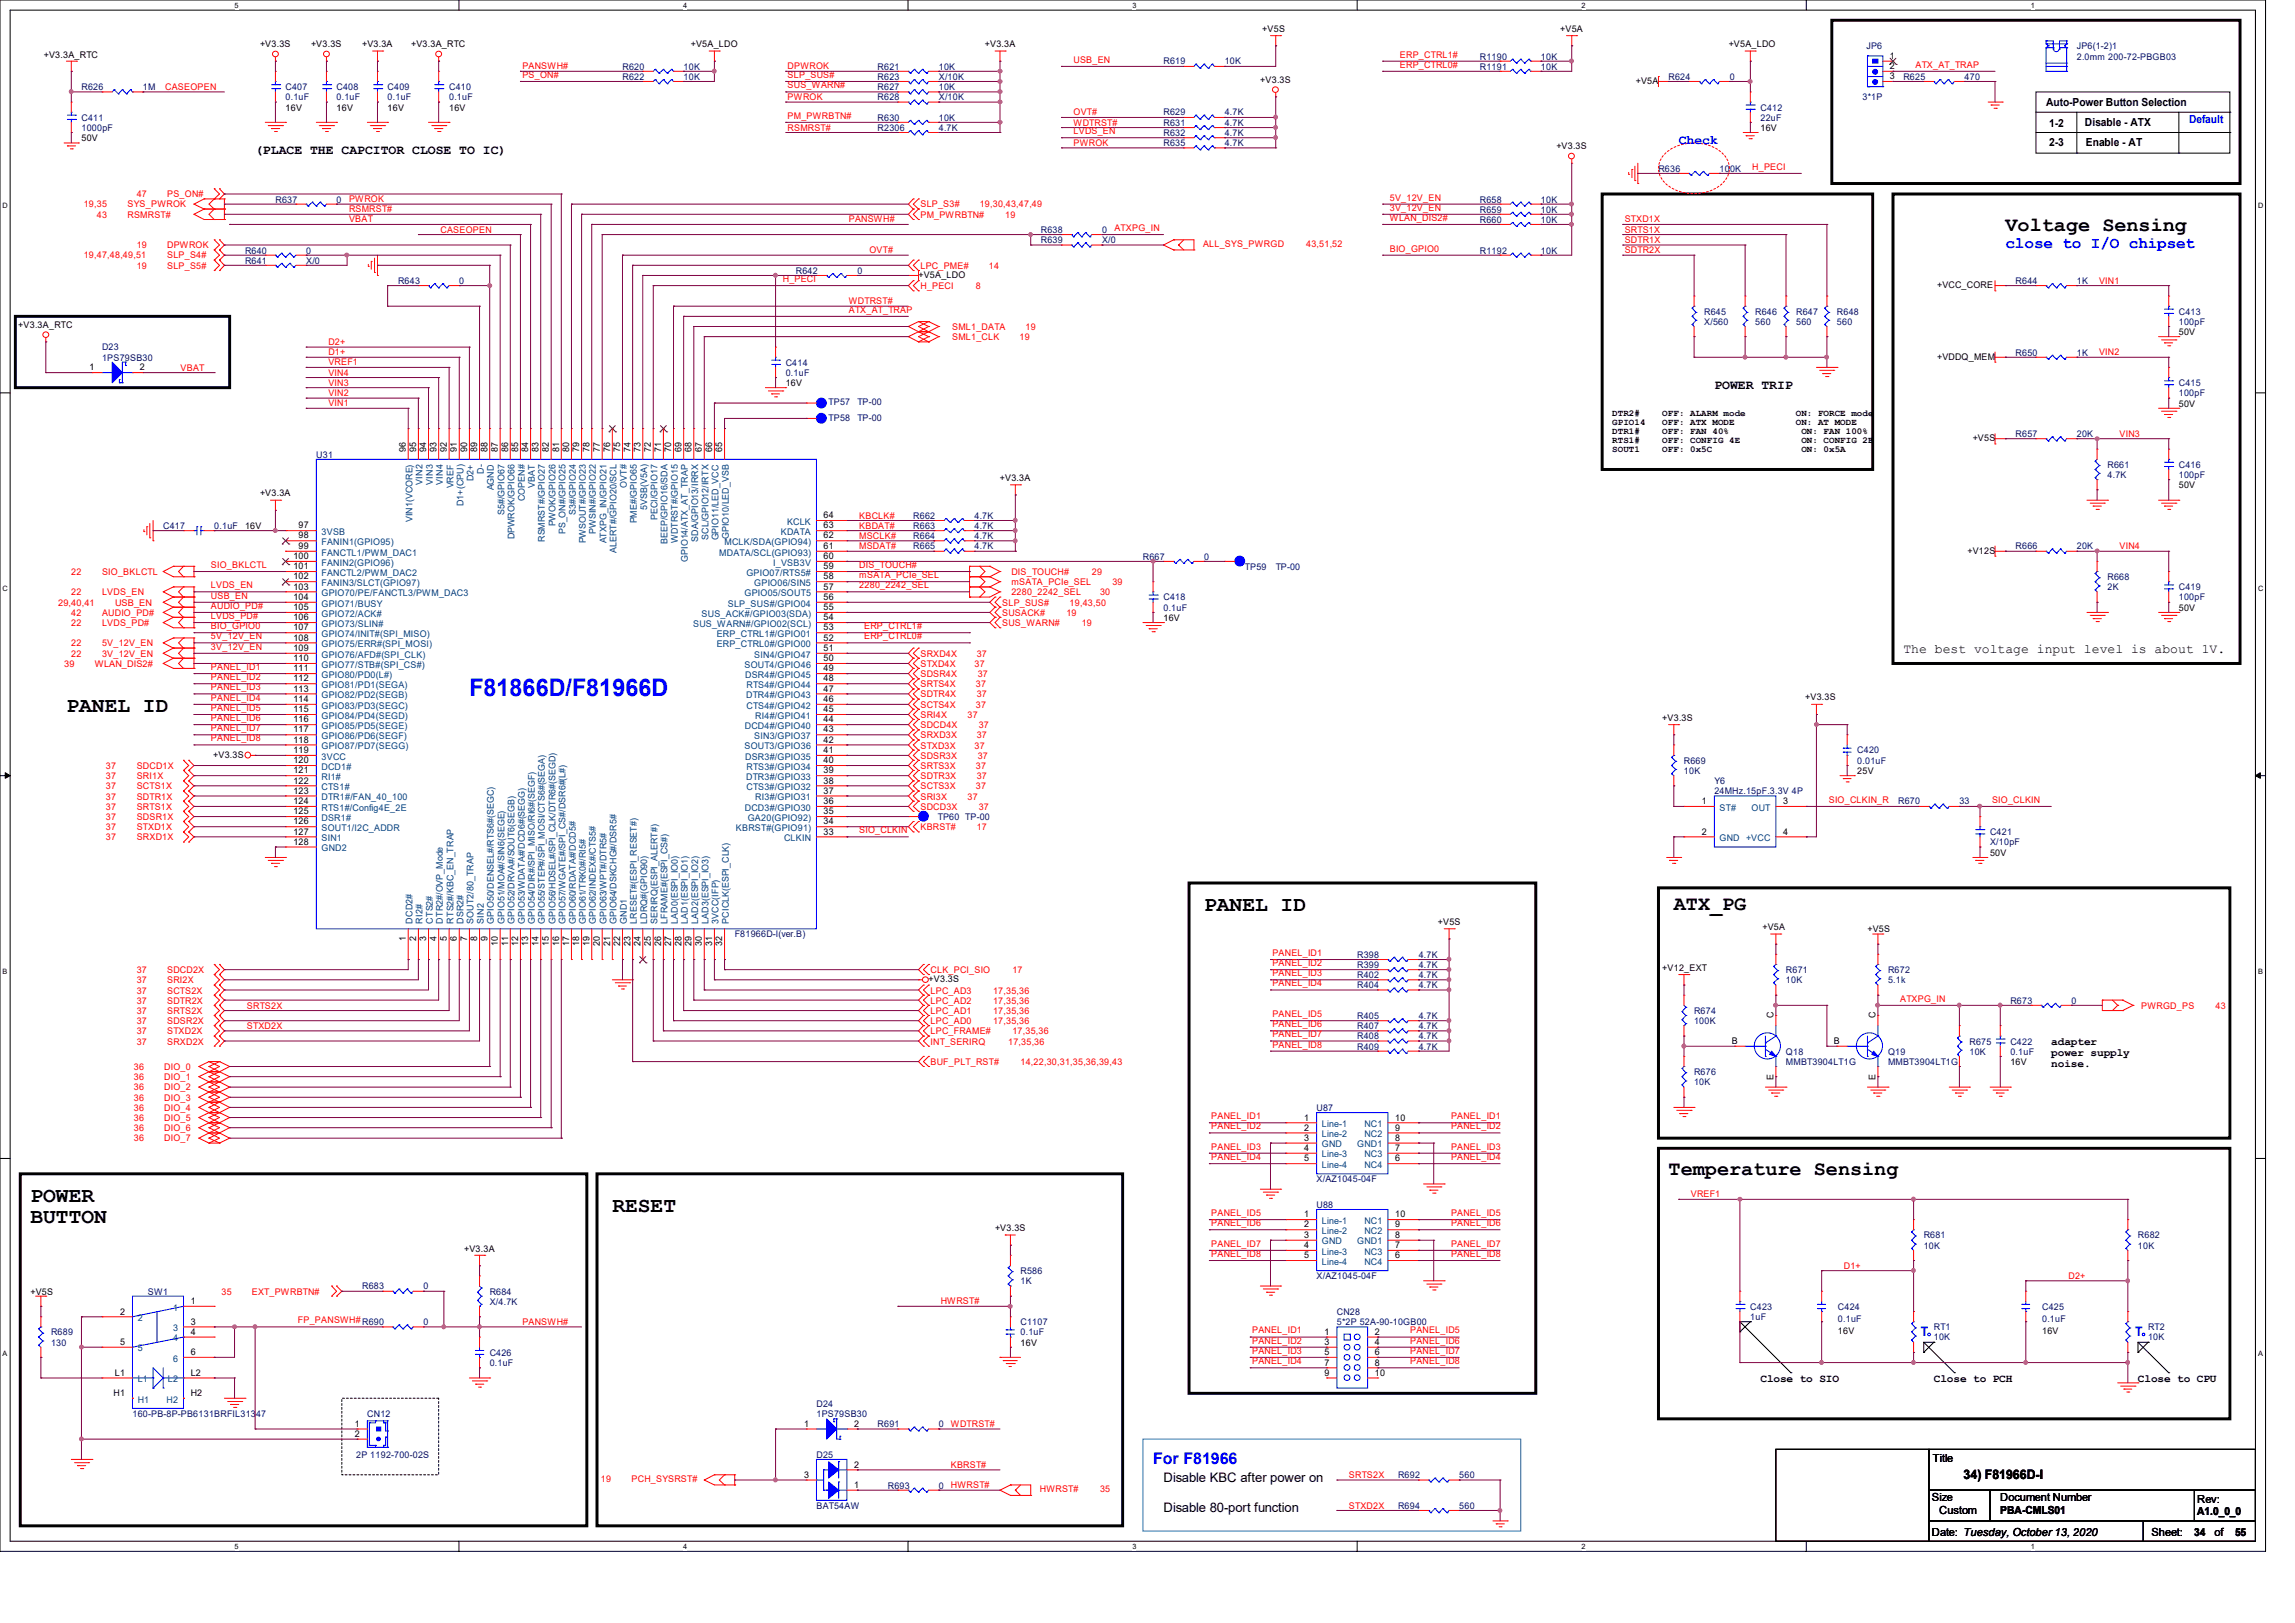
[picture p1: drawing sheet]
<svg xmlns="http://www.w3.org/2000/svg" width="297mm" height="210mm" viewBox="0 0 297 210" stroke-linecap="round" stroke-linejoin="round" font-family="sans-serif">
<defs><g id="words">
<text font-size="3.1" fill="#00f" x="60.7" y="90.1">F81866D/F81966D</text>
<g font-size="2.8">
<text x="8.6" y="92.1">PANEL ID</text>
<text x="155.8" y="117.9">PANEL ID</text>
<text x="3.9" y="155.5">POWER</text>
<text x="3.9" y="158.3">BUTTON</text>
<text x="79.2" y="156.8">RESET</text>
</g>
<g font-size="2.6">
<text x="259.5" y="29.9">Voltage Sensing</text>
<text x="216.6" y="117.7">ATX_PG</text>
<text x="215.9" y="152.1">Temperature Sensing</text>
</g>
<g font-size="2.1" fill="#00f">
<text x="259.5" y="32">close to I/O chipset</text>
<text x="149.2" y="189.4">For F81966</text>
</g>
<g font-size="1.7">
<text x="33" y="19.9">(PLACE THE CAPCITOR CLOSE TO IC)</text>
<text x="221.9" y="50.3">POWER TRIP</text>
<text x="246.3" y="84.5">The best voltage input level is about 1V.</text>
<text x="150.6" y="191.7">Disable KBC after power on</text>
<text x="254.1" y="191.3">34) F81966D-I</text>
<text x="150.6" y="195.7">Disable 80-port function</text>
</g>
<g font-size="1.7" fill="#00f">
<text x="217.3" y="18.6">Check</text>
<text x="248.6" y="172.8">T</text>
<text x="276.3" y="172.8">T</text>
</g>
<g font-size="1.4">
<text x="264.8" y="13.8">Auto-Power Button Selection</text>
<text x="265.2" y="16.4">1-2</text>
<text x="269.8" y="16.3">Disable - ATX</text>
<text x="265.2" y="18.9">2-3</text>
<text x="270" y="18.9">Enable - AT</text>
<text x="265.5" y="135.2">adapter</text>
<text x="265.5" y="136.7">power supply</text>
<text x="265.5" y="138.1">noise.</text>
<text x="227.8" y="178.8">Close to SIO</text>
<text x="250.3" y="178.8">Close to PCH</text>
<text x="276.7" y="178.8">Close to CPU</text>
<text x="250.1" y="189.2">Title</text>
<text x="250" y="194.2">Size</text>
<text x="251" y="195.9">Custom</text>
<text x="258.9" y="195.9">PBA-CMLS01</text>
<text x="258.9" y="194.2">Document Number</text>
<text x="284.4" y="196.1">A1.0_0_0</text>
<text x="284.4" y="194.4">Rev:</text>
<text x="250" y="198.8">Date: Tuesday, October 13, 2020</text>
<text x="278.4" y="198.8">Sheet:</text>
<text x="284" y="198.8">34</text>
<text x="286.6" y="198.8">of</text>
<text x="289.3" y="198.8">55</text>
</g>
<text font-size="1.4" fill="#00f" x="283.3" y="15.9">Default</text>
<g font-size="1.2">
<text x="163.4" y="4.1">+V5S</text>
<text x="201.9" y="4.1">+V5A</text>
<text x="5.7" y="7.5">+V3.3A_RTC</text>
<text x="33.7" y="6.1">+V3.3S</text>
<text x="40.3" y="6.1">+V3.3S</text>
<text x="46.9" y="6.1">+V3.3A</text>
<text x="53.2" y="6.1">+V3.3A_RTC</text>
<text x="89.4" y="6.1">+V5A_LDO</text>
<text x="127.5" y="6.1">+V3.3A</text>
<text x="163.1" y="10.8">+V3.3S</text>
<text x="211.7" y="10.9">+V5A</text>
<text x="223.7" y="6.1">+V5A_LDO</text>
<text x="244.6" y="7.6">1</text>
<text x="244.6" y="8.9">2</text>
<text x="244.6" y="10.2">3</text>
<text x="37" y="14.3">16V</text>
<text x="43.6" y="14.3">16V</text>
<text x="50.2" y="14.3">16V</text>
<text x="58.1" y="14.3">16V</text>
<text x="227.8" y="16.9">16V</text>
<text x="10.5" y="18.2">50V</text>
<text x="201.4" y="19.3">+V3.3S</text>
<text x="118.9" y="35.9">+V5A_LDO</text>
<text x="250.7" y="37.3">+VCC_CORE</text>
<text x="2.4" y="42.4">+V3.3A_RTC</text>
<text x="11.6" y="47.9">1</text>
<text x="18.1" y="47.9">2</text>
<text x="250.7" y="46.5">+VDDQ_MEM</text>
<text x="282" y="43.3">50V</text>
<text x="101.7" y="50">16V</text>
<text x="208.7" y="53.8">DTR2#</text>
<text x="215.1" y="53.8">OFF: ALARM mode</text>
<text x="232.4" y="53.8">ON: FORCE mode</text>
<text x="282" y="52.6">50V</text>
<text x="52.5" y="58.5" transform="rotate(-90 52.5 58.5)">96</text>
<text x="53.8" y="58.5" transform="rotate(-90 53.8 58.5)">95</text>
<text x="55.2" y="58.5" transform="rotate(-90 55.2 58.5)">94</text>
<text x="56.5" y="58.5" transform="rotate(-90 56.5 58.5)">93</text>
<text x="57.8" y="58.5" transform="rotate(-90 57.8 58.5)">92</text>
<text x="59.1" y="58.5" transform="rotate(-90 59.1 58.5)">91</text>
<text x="60.5" y="58.5" transform="rotate(-90 60.5 58.5)">90</text>
<text x="61.8" y="58.5" transform="rotate(-90 61.8 58.5)">89</text>
<text x="63.1" y="58.5" transform="rotate(-90 63.1 58.5)">88</text>
<text x="64.4" y="58.5" transform="rotate(-90 64.4 58.5)">87</text>
<text x="65.7" y="58.5" transform="rotate(-90 65.7 58.5)">86</text>
<text x="67.1" y="58.5" transform="rotate(-90 67.1 58.5)">85</text>
<text x="68.4" y="58.5" transform="rotate(-90 68.4 58.5)">84</text>
<text x="69.7" y="58.5" transform="rotate(-90 69.7 58.5)">83</text>
<text x="71" y="58.5" transform="rotate(-90 71 58.5)">82</text>
<text x="72.3" y="58.5" transform="rotate(-90 72.3 58.5)">81</text>
<text x="73.7" y="58.5" transform="rotate(-90 73.7 58.5)">80</text>
<text x="75" y="58.5" transform="rotate(-90 75 58.5)">79</text>
<text x="76.3" y="58.5" transform="rotate(-90 76.3 58.5)">78</text>
<text x="77.6" y="58.5" transform="rotate(-90 77.6 58.5)">77</text>
<text x="79" y="58.5" transform="rotate(-90 79 58.5)">76</text>
<text x="80.3" y="58.5" transform="rotate(-90 80.3 58.5)">75</text>
<text x="81.6" y="58.5" transform="rotate(-90 81.6 58.5)">74</text>
<text x="82.9" y="58.5" transform="rotate(-90 82.9 58.5)">73</text>
<text x="84.2" y="58.5" transform="rotate(-90 84.2 58.5)">72</text>
<text x="85.6" y="58.5" transform="rotate(-90 85.6 58.5)">71</text>
<text x="86.9" y="58.5" transform="rotate(-90 86.9 58.5)">70</text>
<text x="88.2" y="58.5" transform="rotate(-90 88.2 58.5)">69</text>
<text x="89.5" y="58.5" transform="rotate(-90 89.5 58.5)">68</text>
<text x="90.8" y="58.5" transform="rotate(-90 90.8 58.5)">67</text>
<text x="92.2" y="58.5" transform="rotate(-90 92.2 58.5)">66</text>
<text x="93.5" y="58.5" transform="rotate(-90 93.5 58.5)">65</text>
<text x="208.7" y="55">GPIO14</text>
<text x="208.7" y="56.2">DTR1#</text>
<text x="208.7" y="57.4">RTS1#</text>
<text x="208.7" y="58.5">SOUT1</text>
<text x="215.1" y="55">OFF: ATX MODE</text>
<text x="215.1" y="56.2">OFF: FAN 40%</text>
<text x="215.1" y="57.4">OFF: CONFIG 4E</text>
<text x="215.1" y="58.5">OFF: 0x5C</text>
<text x="232.4" y="55">ON: AT MODE</text>
<text x="233.1" y="56.2">ON: FAN 100%</text>
<text x="233.1" y="57.4">ON: CONFIG 2E</text>
<text x="233.1" y="58.5">ON: 0x5A</text>
<text x="255.3" y="57.1">+V5S</text>
<text x="33.7" y="64.2">+V3.3A</text>
<text x="129.4" y="62.2">+V3.3A</text>
<text x="282" y="63.2">50V</text>
<text x="31.7" y="68.5">16V</text>
<text x="38.6" y="68.4">97</text>
<text x="38.6" y="69.7">98</text>
<text x="38.6" y="71">99</text>
<text x="106.6" y="71">61</text>
<text x="106.6" y="69.7">62</text>
<text x="106.6" y="68.4">63</text>
<text x="106.6" y="67.1">64</text>
<text x="254.6" y="71.6">+V12S</text>
<text x="38" y="72.3">100</text>
<text x="38" y="73.7">101</text>
<text x="38" y="75">102</text>
<text x="38" y="76.3">103</text>
<text x="38" y="77.6">104</text>
<text x="106.6" y="77.6">56</text>
<text x="106.6" y="76.3">57</text>
<text x="106.6" y="75">58</text>
<text x="106.6" y="73.7">59</text>
<text x="106.6" y="72.3">60</text>
<text x="38" y="79">105</text>
<text x="38" y="80.3">106</text>
<text x="38" y="81.6">107</text>
<text x="38" y="82.9">108</text>
<text x="106.6" y="82.9">52</text>
<text x="106.6" y="81.6">53</text>
<text x="106.6" y="80.3">54</text>
<text x="106.6" y="79">55</text>
<text x="150.6" y="80.3">16V</text>
<text x="282" y="79">50V</text>
<text x="38" y="84.2">109</text>
<text x="38" y="85.6">110</text>
<text x="38" y="86.9">111</text>
<text x="38" y="88.2">112</text>
<text x="38" y="89.5">113</text>
<text x="106.6" y="89.5">47</text>
<text x="106.6" y="88.2">48</text>
<text x="106.6" y="86.9">49</text>
<text x="106.6" y="85.6">50</text>
<text x="106.6" y="84.2">51</text>
<text x="38" y="90.8">114</text>
<text x="38" y="92.2">115</text>
<text x="38" y="93.5">116</text>
<text x="38" y="94.8">117</text>
<text x="106.6" y="94.8">43</text>
<text x="106.6" y="93.5">44</text>
<text x="106.6" y="92.2">45</text>
<text x="106.6" y="90.8">46</text>
<text x="215.1" y="93.3">+V3.3S</text>
<text x="233.6" y="90.6">+V3.3S</text>
<text x="27.6" y="98">+V3.3S</text>
<text x="38" y="96.1">118</text>
<text x="38" y="97.5">119</text>
<text x="38" y="98.8">120</text>
<text x="38" y="100.1">121</text>
<text x="38" y="101.4">122</text>
<text x="106.6" y="101.4">38</text>
<text x="106.6" y="100.1">39</text>
<text x="106.6" y="98.8">40</text>
<text x="106.6" y="97.5">41</text>
<text x="106.6" y="96.1">42</text>
<text x="240.4" y="100.2">25V</text>
<text x="38" y="102.7">123</text>
<text x="38" y="104.1">124</text>
<text x="38" y="105.4">125</text>
<text x="38" y="106.7">126</text>
<text x="38" y="108">127</text>
<text x="106.6" y="108">33</text>
<text x="106.6" y="106.7">34</text>
<text x="106.6" y="105.4">35</text>
<text x="106.6" y="104.1">36</text>
<text x="106.6" y="102.7">37</text>
<text x="220.3" y="108">2</text>
<text x="220.3" y="104.1">1</text>
<text x="230.8" y="108">4</text>
<text x="230.8" y="104.1">3</text>
<text x="38" y="109.3">128</text>
<text x="257.5" y="110.7">50V</text>
<text x="186.1" y="119.7">+V5S</text>
<text x="52.5" y="121.7" transform="rotate(-90 52.5 121.7)">1</text>
<text x="53.8" y="121.7" transform="rotate(-90 53.8 121.7)">2</text>
<text x="55.2" y="121.7" transform="rotate(-90 55.2 121.7)">3</text>
<text x="56.5" y="121.7" transform="rotate(-90 56.5 121.7)">4</text>
<text x="57.8" y="121.7" transform="rotate(-90 57.8 121.7)">5</text>
<text x="59.1" y="121.7" transform="rotate(-90 59.1 121.7)">6</text>
<text x="60.5" y="121.7" transform="rotate(-90 60.5 121.7)">7</text>
<text x="61.8" y="121.7" transform="rotate(-90 61.8 121.7)">8</text>
<text x="63.1" y="121.7" transform="rotate(-90 63.1 121.7)">9</text>
<text x="64.4" y="122.4" transform="rotate(-90 64.4 122.4)">10</text>
<text x="65.7" y="122.4" transform="rotate(-90 65.7 122.4)">11</text>
<text x="67.1" y="122.4" transform="rotate(-90 67.1 122.4)">12</text>
<text x="68.4" y="122.4" transform="rotate(-90 68.4 122.4)">13</text>
<text x="69.7" y="122.4" transform="rotate(-90 69.7 122.4)">14</text>
<text x="71" y="122.4" transform="rotate(-90 71 122.4)">15</text>
<text x="72.3" y="122.4" transform="rotate(-90 72.3 122.4)">16</text>
<text x="73.7" y="122.4" transform="rotate(-90 73.7 122.4)">17</text>
<text x="75" y="122.4" transform="rotate(-90 75 122.4)">18</text>
<text x="76.3" y="122.4" transform="rotate(-90 76.3 122.4)">19</text>
<text x="77.6" y="122.4" transform="rotate(-90 77.6 122.4)">20</text>
<text x="79" y="122.4" transform="rotate(-90 79 122.4)">21</text>
<text x="80.3" y="122.4" transform="rotate(-90 80.3 122.4)">22</text>
<text x="81.6" y="122.4" transform="rotate(-90 81.6 122.4)">23</text>
<text x="82.9" y="122.4" transform="rotate(-90 82.9 122.4)">24</text>
<text x="84.2" y="122.4" transform="rotate(-90 84.2 122.4)">25</text>
<text x="85.6" y="122.4" transform="rotate(-90 85.6 122.4)">26</text>
<text x="86.9" y="122.4" transform="rotate(-90 86.9 122.4)">27</text>
<text x="88.2" y="122.4" transform="rotate(-90 88.2 122.4)">28</text>
<text x="89.5" y="122.4" transform="rotate(-90 89.5 122.4)">29</text>
<text x="90.8" y="122.4" transform="rotate(-90 90.8 122.4)">30</text>
<text x="92.2" y="122.4" transform="rotate(-90 92.2 122.4)">31</text>
<text x="93.5" y="122.4" transform="rotate(-90 93.5 122.4)">32</text>
<text x="215.1" y="125.6">+V12_EXT</text>
<text x="228.1" y="120.4">+V5A</text>
<text x="241.7" y="120.6">+V5S</text>
<text x="120.2" y="127.1">+V3.3S</text>
<text x="229.5" y="131.8" transform="rotate(-90 229.5 131.8)">C</text>
<text x="242.7" y="131.8" transform="rotate(-90 242.7 131.8)">C</text>
<text x="224.1" y="135.1">B</text>
<text x="237.3" y="135.1">B</text>
<text x="260.2" y="137.8">16V</text>
<text x="229.5" y="139.7" transform="rotate(-90 229.5 139.7)">E</text>
<text x="242.7" y="139.7" transform="rotate(-90 242.7 139.7)">E</text>
<text x="168.8" y="145">1</text>
<text x="168.8" y="146.3">2</text>
<text x="168.8" y="147.6">3</text>
<text x="168.8" y="148.9">4</text>
<text x="180.5" y="146.3">9</text>
<text x="180.5" y="148.9">7</text>
<text x="180.5" y="145">10</text>
<text x="180.5" y="147.6">8</text>
<text x="168.8" y="150.3">5</text>
<text x="180.5" y="150.3">6</text>
<text x="60.1" y="162">+V3.3A</text>
<text x="128.8" y="159.3">+V3.3S</text>
<text x="168.8" y="157.5">1</text>
<text x="168.8" y="158.8">2</text>
<text x="168.8" y="160.2">3</text>
<text x="168.8" y="161.5">4</text>
<text x="180.5" y="158.8">9</text>
<text x="180.5" y="161.5">7</text>
<text x="180.5" y="157.5">10</text>
<text x="180.5" y="160.2">8</text>
<text x="3.9" y="167.5">+V5S</text>
<text x="168.8" y="162.8">5</text>
<text x="180.5" y="162.8">6</text>
<text x="15.5" y="170.1">2</text>
<text x="24.7" y="171.4">3</text>
<text x="24.7" y="168.7">1</text>
<text x="24.7" y="172.7">4</text>
<text x="171.4" y="172.7">1</text>
<text x="177.9" y="172.7">2</text>
<text x="237.9" y="172.7">16V</text>
<text x="264.3" y="172.7">16V</text>
<text x="14.9" y="178">L1</text>
<text x="15.5" y="174">5</text>
<text x="24.7" y="178">L2</text>
<text x="24.7" y="175.3">6</text>
<text x="132.1" y="174.1">16V</text>
<text x="171.4" y="176.7">7</text>
<text x="171.4" y="174">3</text>
<text x="171.4" y="175.3">5</text>
<text x="171.4" y="178">9</text>
<text x="177.9" y="175.3">6</text>
<text x="177.9" y="176.7">8</text>
<text x="177.9" y="174">4</text>
<text x="177.9" y="178">10</text>
<text x="14.7" y="180.6">H1</text>
<text x="24.7" y="180.6">H2</text>
<text x="45.9" y="184.6">1</text>
<text x="45.9" y="185.9">2</text>
<text x="104.1" y="184.6">1</text>
<text x="110.5" y="184.6">2</text>
<text x="104.1" y="191.2">3</text>
<text x="110.5" y="189.9">2</text>
<text x="110.5" y="192.5">1</text>
</g>
<g font-size="1.2" fill="#000080">
<text x="10.5" y="11.6">R626</text>
<text x="18.5" y="11.6">1M</text>
<text x="37" y="11.6">C407</text>
<text x="43.6" y="11.6">C408</text>
<text x="50.2" y="11.6">C409</text>
<text x="58.1" y="11.6">C410</text>
<text x="80.6" y="10.3">R622</text>
<text x="80.6" y="9">R620</text>
<text x="88.5" y="10.3">10K</text>
<text x="88.5" y="9">10K</text>
<text x="113.6" y="11.6">R627</text>
<text x="113.6" y="10.3">R623</text>
<text x="113.6" y="9">R621</text>
<text x="121.5" y="11.6">10K</text>
<text x="121.5" y="10.3">X/10K</text>
<text x="121.5" y="9">10K</text>
<text x="150.6" y="8.3">R619</text>
<text x="158.5" y="8.3">10K</text>
<text x="191.5" y="7.7">R1190</text>
<text x="191.5" y="9">R1191</text>
<text x="199.4" y="7.7">10K</text>
<text x="199.4" y="9">10K</text>
<text x="215.9" y="10.3">R624</text>
<text x="223.9" y="10.3">0</text>
<text x="241.5" y="6.4">JP6</text>
<text x="246.3" y="10.3">R625</text>
<text x="254.2" y="10.3">470</text>
<text x="268.8" y="6.4">JP6(1-2)1</text>
<text x="268.8" y="7.7">2.0mm 200-72-PBGB03</text>
<text x="10.5" y="15.6">C411</text>
<text x="10.5" y="16.9">1000pF</text>
<text x="37" y="13">0.1uF</text>
<text x="43.6" y="13">0.1uF</text>
<text x="50.2" y="13">0.1uF</text>
<text x="58.1" y="13">0.1uF</text>
<text x="113.6" y="16.9">R2306</text>
<text x="113.6" y="15.6">R630</text>
<text x="113.6" y="13">R628</text>
<text x="121.5" y="16.9">4.7K</text>
<text x="121.5" y="15.6">10K</text>
<text x="121.5" y="13">X/10K</text>
<text x="150.6" y="17.6">R632</text>
<text x="150.6" y="16.3">R631</text>
<text x="150.6" y="14.9">R629</text>
<text x="158.5" y="17.6">4.7K</text>
<text x="158.5" y="16.3">4.7K</text>
<text x="158.5" y="14.9">4.7K</text>
<text x="227.8" y="14.3">C412</text>
<text x="227.8" y="15.6">22uF</text>
<text x="241" y="13">3*1P</text>
<text x="150.6" y="18.9">R635</text>
<text x="158.5" y="18.9">4.7K</text>
<text x="214.6" y="22.2">R636</text>
<text x="222.5" y="22.2">100K</text>
<text x="35.6" y="26.2">R637</text>
<text x="43.6" y="26.2">0</text>
<text x="191.5" y="26.2">R658</text>
<text x="191.5" y="27.5">R659</text>
<text x="191.5" y="28.8">R660</text>
<text x="199.4" y="26.2">10K</text>
<text x="199.4" y="27.5">10K</text>
<text x="199.4" y="28.8">10K</text>
<text x="31.7" y="32.8">R640</text>
<text x="31.7" y="34.1">R641</text>
<text x="39.6" y="32.8">0</text>
<text x="39.6" y="34.1">X/0</text>
<text x="103" y="35.4">R642</text>
<text x="111" y="35.4">0</text>
<text x="134.7" y="31.5">R639</text>
<text x="134.7" y="30.1">R638</text>
<text x="142.6" y="31.5">X/0</text>
<text x="142.6" y="30.1">0</text>
<text x="191.5" y="32.8">R1192</text>
<text x="199.4" y="32.8">10K</text>
<text x="51.5" y="36.7">R643</text>
<text x="59.4" y="36.7">0</text>
<text x="220.6" y="40.7">R645</text>
<text x="227.2" y="40.7">R646</text>
<text x="232.4" y="40.7">R647</text>
<text x="237.7" y="40.7">R648</text>
<text x="260.9" y="36.7">R644</text>
<text x="268.8" y="36.7">1K</text>
<text x="282" y="40.7">C413</text>
<text x="13.2" y="45.3">D23</text>
<text x="13.2" y="46.7">1PS79SB30</text>
<text x="101.7" y="47.3">C414</text>
<text x="220.6" y="42">X/560</text>
<text x="227.2" y="42">560</text>
<text x="232.4" y="42">560</text>
<text x="237.7" y="42">560</text>
<text x="260.9" y="46">R650</text>
<text x="268.8" y="46">1K</text>
<text x="282" y="42">100pF</text>
<text x="101.7" y="48.6">0.1uF</text>
<text x="107.2" y="52.5">TP57</text>
<text x="111" y="52.5">TP-00</text>
<text x="282" y="50">C415</text>
<text x="282" y="51.3">100pF</text>
<text x="40.9" y="59.2">U31</text>
<text x="107.2" y="54.4">TP58</text>
<text x="111" y="54.4">TP-00</text>
<text x="260.9" y="56.6">R657</text>
<text x="268.8" y="56.6">20K</text>
<text x="272.7" y="60.5">R661</text>
<text x="272.7" y="61.8">4.7K</text>
<text x="282" y="60.5">C416</text>
<text x="282" y="61.8">100pF</text>
<text x="21.1" y="68.5">C417</text>
<text x="27.7" y="68.5">0.1uF</text>
<text x="118.2" y="67.1">R662</text>
<text x="118.2" y="68.5">R663</text>
<text x="118.2" y="69.8">R664</text>
<text x="118.2" y="71.1">R665</text>
<text x="126.1" y="67.1">4.7K</text>
<text x="126.1" y="68.5">4.7K</text>
<text x="126.1" y="69.8">4.7K</text>
<text x="126.1" y="71.1">4.7K</text>
<text x="260.9" y="71.1">R666</text>
<text x="268.8" y="71.1">20K</text>
<text x="147.9" y="72.4">R667</text>
<text x="150.6" y="77.7">C418</text>
<text x="155.8" y="72.4">0</text>
<text x="161.1" y="73.7">TP59</text>
<text x="165.1" y="73.7">TP-00</text>
<text x="272.7" y="75.1">R668</text>
<text x="272.7" y="76.4">2K</text>
<text x="282" y="76.4">C419</text>
<text x="282" y="77.7">100pF</text>
<text x="150.6" y="79">0.1uF</text>
<text x="217.9" y="98.8">R669</text>
<text x="217.9" y="100.2">10K</text>
<text x="221.9" y="101.5">Y6</text>
<text x="240.4" y="97.5">C420</text>
<text x="240.4" y="98.8">0.01uF</text>
<text x="121.4" y="106.1">TP60 TP-00</text>
<text x="221.9" y="102.8">24MHz.15pF.3.3V 4P</text>
<text x="245.7" y="104.1">R670</text>
<text x="253.6" y="104.1">33</text>
<text x="257.5" y="108.1">C421</text>
<text x="257.5" y="109.4">X/10pF</text>
<text x="95.1" y="121.3">F81966D-I(ver.B)</text>
<text x="175.6" y="123.9">R398</text>
<text x="175.6" y="125.3">R399</text>
<text x="183.6" y="123.9">4.7K</text>
<text x="183.6" y="125.3">4.7K</text>
<text x="231.1" y="125.9">R671</text>
<text x="244.3" y="125.9">R672</text>
<text x="175.6" y="126.6">R402</text>
<text x="175.6" y="127.9">R404</text>
<text x="175.6" y="131.9">R405</text>
<text x="183.6" y="126.6">4.7K</text>
<text x="183.6" y="127.9">4.7K</text>
<text x="183.6" y="131.9">4.7K</text>
<text x="219.2" y="131.2">R674</text>
<text x="231.1" y="127.2">10K</text>
<text x="244.3" y="127.2">5.1k</text>
<text x="260.2" y="129.9">R673</text>
<text x="268.1" y="129.9">0</text>
<text x="175.6" y="134.5">R408</text>
<text x="175.6" y="135.8">R409</text>
<text x="175.6" y="133.2">R407</text>
<text x="183.6" y="134.5">4.7K</text>
<text x="183.6" y="135.8">4.7K</text>
<text x="183.6" y="133.2">4.7K</text>
<text x="219.2" y="132.5">100K</text>
<text x="231.1" y="136.5">Q18</text>
<text x="231.1" y="137.8">MMBT3904LT1G</text>
<text x="244.3" y="136.5">Q19</text>
<text x="244.3" y="137.8">MMBT3904LT1G</text>
<text x="254.9" y="135.2">R675</text>
<text x="254.9" y="136.5">10K</text>
<text x="260.2" y="135.2">C422</text>
<text x="260.2" y="136.5">0.1uF</text>
<text x="170.4" y="143.7">U87</text>
<text x="219.2" y="139.1">R676</text>
<text x="219.2" y="140.4">10K</text>
<text x="170.4" y="153">X/AZ1045-04F</text>
<text x="170.4" y="156.3">U88</text>
<text x="249" y="160.2">R681</text>
<text x="249" y="161.6">10K</text>
<text x="276.7" y="160.2">R682</text>
<text x="276.7" y="161.6">10K</text>
<text x="19.1" y="167.5">SW1</text>
<text x="46.9" y="166.8">R683</text>
<text x="54.8" y="166.8">0</text>
<text x="63.4" y="167.5">R684</text>
<text x="132.1" y="164.9">R586</text>
<text x="132.1" y="166.2">1K</text>
<text x="170.4" y="165.5">X/AZ1045-04F</text>
<text x="6.6" y="172.8">R689</text>
<text x="54.8" y="171.5">0</text>
<text x="63.4" y="168.8">X/4.7K</text>
<text x="132.1" y="171.5">C1107</text>
<text x="132.1" y="172.8">0.1uF</text>
<text x="173" y="170.1">CN28</text>
<text x="173" y="171.5">5*2P 52A-90-10GB00</text>
<text x="226.5" y="169.5">C423</text>
<text x="226.5" y="170.8">1uF</text>
<text x="237.9" y="169.5">C424</text>
<text x="237.9" y="171.1">0.1uF</text>
<text x="250.3" y="172.1">RT1</text>
<text x="250.3" y="173.4">10K</text>
<text x="264.3" y="169.5">C425</text>
<text x="264.3" y="171.1">0.1uF</text>
<text x="278" y="172.1">RT2</text>
<text x="278" y="173.4">10K</text>
<text x="6.6" y="174.1">130</text>
<text x="63.4" y="175.4">C426</text>
<text x="63.4" y="176.7">0.1uF</text>
<text x="17.1" y="183.3">160-PB-8P-PB6131BRFIL31347</text>
<text x="47.5" y="183.3">CN12</text>
<text x="105.7" y="182">D24</text>
<text x="105.7" y="183.3">1PS79SB30</text>
<text x="113.6" y="184.7">R691</text>
<text x="121.5" y="184.7">0</text>
<text x="46.1" y="188.6">2P 1192-700-02S</text>
<text x="105.7" y="188.6">D25</text>
<text x="180.9" y="191.3">R692</text>
<text x="188.8" y="191.3">560</text>
<text x="105.7" y="195.2">BAT54AW</text>
<text x="114.9" y="192.6">R693</text>
<text x="121.5" y="192.6">0</text>
<text x="180.9" y="195.2">R694</text>
<text x="188.8" y="195.2">560</text>
</g>
<g font-size="1.2" fill="#f00">
<text x="21.4" y="11.6">CASEOPEN</text>
<text x="67.6" y="10.1">PS_ON#</text>
<text x="67.6" y="9">PANSWH#</text>
<text x="101.9" y="10.1">SLP_SUS#</text>
<text x="101.9" y="11.4">SUS_WARN#</text>
<text x="101.9" y="9">DPWROK</text>
<text x="138.9" y="8.1">USB_EN</text>
<text x="181.2" y="7.5">ERP_CTRL1#</text>
<text x="181.2" y="8.8">ERP_CTRL0#</text>
<text x="247.9" y="8.8">ATX_AT_TRAP</text>
<text x="101.9" y="13">PWROK</text>
<text x="101.9" y="15.4">PM_PWRBTN#</text>
<text x="101.9" y="16.9">RSMRST#</text>
<text x="138.9" y="14.9">OVT#</text>
<text x="138.9" y="16.3">WDTRST#</text>
<text x="138.9" y="17.4">LVDS_EN</text>
<text x="138.9" y="18.9">PWROK</text>
<text x="226.8" y="22">H_PECI</text>
<text x="10.8" y="26.8">19,35</text>
<text x="12.5" y="28.2">43</text>
<text x="16.5" y="26.8">SYS_PWROK</text>
<text x="16.5" y="28.2">RSMRST#</text>
<text x="17.7" y="25.5">47</text>
<text x="21.6" y="25.5">PS_ON#</text>
<text x="45.2" y="28.8">VBAT</text>
<text x="45.2" y="26.2">PWROK</text>
<text x="45.2" y="27.5">RSMRST#</text>
<text x="109.9" y="28.8">PANSWH#</text>
<text x="119.1" y="28.2">PM_PWRBTN#</text>
<text x="119.1" y="26.8">SLP_S3#</text>
<text x="126.8" y="26.8">19,30,43,47,49</text>
<text x="130.1" y="28.2">19</text>
<text x="144.2" y="29.9">ATXPG_IN</text>
<text x="179.9" y="26">5V_12V_EN</text>
<text x="179.9" y="27.3">3V_12V_EN</text>
<text x="179.9" y="28.6">WLAN_DIS2#</text>
<text x="210.3" y="28.8">STXD1X</text>
<text x="10.8" y="33.4">19,47,48,49,51</text>
<text x="17.7" y="32.1">19</text>
<text x="17.7" y="34.8">19</text>
<text x="21.6" y="33.4">SLP_S4#</text>
<text x="21.6" y="32.1">DPWROK</text>
<text x="21.6" y="34.8">SLP_S5#</text>
<text x="57" y="30.1">CASEOPEN</text>
<text x="112.5" y="32.8">OVT#</text>
<text x="119.1" y="34.8">LPC_PME#</text>
<text x="128" y="34.8">14</text>
<text x="155.7" y="32">ALL_SYS_PWRGD</text>
<text x="169" y="32">43,51,52</text>
<text x="179.9" y="32.6">BIO_GPIO0</text>
<text x="210.3" y="30.1">SRTS1X</text>
<text x="210.3" y="31.5">SDTR1X</text>
<text x="210.3" y="32.8">SDTR2X</text>
<text x="101.3" y="36.5">H_PECI</text>
<text x="109.9" y="39.4">WDTRST#</text>
<text x="109.9" y="40.5">ATX_AT_TRAP</text>
<text x="119.1" y="37.4">H_PECI</text>
<text x="126.3" y="37.4">8</text>
<text x="271.6" y="36.7">VIN1</text>
<text x="23.4" y="48">VBAT</text>
<text x="42.5" y="46">D1+</text>
<text x="42.5" y="47.3">VREF1</text>
<text x="42.5" y="44.7">D2+</text>
<text x="123.2" y="42.7">SML1_DATA</text>
<text x="123.2" y="44">SML1_CLK</text>
<text x="132" y="44">19</text>
<text x="132.7" y="42.7">19</text>
<text x="271.6" y="46">VIN2</text>
<text x="42.5" y="51.3">VIN2</text>
<text x="42.5" y="52.6">VIN1</text>
<text x="42.5" y="48.6">VIN4</text>
<text x="42.5" y="49.9">VIN3</text>
<text x="274.3" y="56.5">VIN3</text>
<text x="111.2" y="71.1">MSDAT#</text>
<text x="111.2" y="67.1">KBCLK#</text>
<text x="111.2" y="69.7">MSCLK#</text>
<text x="111.2" y="68.4">KBDAT#</text>
<text x="274.3" y="71.1">VIN4</text>
<text x="9.2" y="74.4">22</text>
<text x="9.2" y="77">22</text>
<text x="13.2" y="74.4">SIO_BKLCTL</text>
<text x="13.2" y="77">LVDS_EN</text>
<text x="27.3" y="73.5">SIO_BKLCTL</text>
<text x="27.3" y="76.1">LVDS_EN</text>
<text x="27.3" y="77.5">USB_EN</text>
<text x="111.2" y="73.5">DIS_TOUCH#</text>
<text x="111.2" y="74.8">mSATA_PCIe_SEL</text>
<text x="111.2" y="76.1">2280_2242_SEL</text>
<text x="130.9" y="74.4">DIS_TOUCH#</text>
<text x="130.9" y="75.7">mSATA_PCIe_SEL</text>
<text x="130.9" y="77">2280_2242_SEL</text>
<text x="141.3" y="74.4">29</text>
<text x="142.4" y="77">30</text>
<text x="144" y="75.7">39</text>
<text x="7.5" y="78.4">29,40,41</text>
<text x="9.2" y="83.7">22</text>
<text x="9.2" y="81">22</text>
<text x="9.2" y="79.7">42</text>
<text x="13.2" y="83.7">5V_12V_EN</text>
<text x="13.2" y="81">LVDS_PD#</text>
<text x="13.2" y="79.7">AUDIO_PD#</text>
<text x="14.9" y="78.4">USB_EN</text>
<text x="27.3" y="82.7">5V_12V_EN</text>
<text x="27.3" y="80.1">LVDS_PD#</text>
<text x="27.3" y="78.8">AUDIO_PD#</text>
<text x="27.3" y="81.4">BIO_GPIO0</text>
<text x="111.8" y="81.4">ERP_CTRL1#</text>
<text x="111.8" y="82.7">ERP_CTRL0#</text>
<text x="129.7" y="81">SUS_WARN#</text>
<text x="129.7" y="79.7">SUSACK#</text>
<text x="129.7" y="78.4">SLP_SUS#</text>
<text x="138" y="79.7">19</text>
<text x="138.4" y="78.4">19,43,50</text>
<text x="140" y="81">19</text>
<text x="8.3" y="86.3">39</text>
<text x="9.2" y="85">22</text>
<text x="12.3" y="86.3">WLAN_DIS2#</text>
<text x="13.2" y="85">3V_12V_EN</text>
<text x="27.3" y="84.1">3V_12V_EN</text>
<text x="27.3" y="86.7">PANEL_ID1</text>
<text x="27.3" y="88">PANEL_ID2</text>
<text x="27.3" y="89.3">PANEL_ID3</text>
<text x="119.1" y="87.6">SDSR4X</text>
<text x="119.1" y="86.3">STXD4X</text>
<text x="119.1" y="85">SRXD4X</text>
<text x="119.1" y="88.9">SRTS4X</text>
<text x="126.1" y="86.3">37</text>
<text x="126.3" y="88.9">37</text>
<text x="126.4" y="85">37</text>
<text x="126.5" y="87.6">37</text>
<text x="27.3" y="90.7">PANEL_ID4</text>
<text x="27.3" y="92">PANEL_ID5</text>
<text x="27.3" y="93.3">PANEL_ID6</text>
<text x="27.3" y="94.6">PANEL_ID7</text>
<text x="27.3" y="95.9">PANEL_ID8</text>
<text x="119.1" y="92.9">SRI4X</text>
<text x="119.1" y="91.6">SCTS4X</text>
<text x="119.1" y="90.3">SDTR4X</text>
<text x="119.1" y="95.5">SRXD3X</text>
<text x="119.1" y="94.2">SDCD4X</text>
<text x="125.2" y="92.9">37</text>
<text x="126.3" y="91.6">37</text>
<text x="126.4" y="90.3">37</text>
<text x="126.4" y="95.5">37</text>
<text x="126.7" y="94.2">37</text>
<text x="13.7" y="100.8">37</text>
<text x="13.7" y="99.5">37</text>
<text x="17.7" y="100.8">SRI1X</text>
<text x="17.7" y="99.5">SDCD1X</text>
<text x="119.1" y="98.2">SDSR3X</text>
<text x="119.1" y="96.9">STXD3X</text>
<text x="119.1" y="100.8">SDTR3X</text>
<text x="119.1" y="99.5">SRTS3X</text>
<text x="126.1" y="96.9">37</text>
<text x="126.3" y="99.5">37</text>
<text x="126.4" y="100.8">37</text>
<text x="126.5" y="98.2">37</text>
<text x="13.7" y="102.2">37</text>
<text x="13.7" y="107.4">37</text>
<text x="13.7" y="106.1">37</text>
<text x="13.7" y="104.8">37</text>
<text x="13.7" y="103.5">37</text>
<text x="17.7" y="102.2">SCTS1X</text>
<text x="17.7" y="107.4">STXD1X</text>
<text x="17.7" y="106.1">SDSR1X</text>
<text x="17.7" y="104.8">SRTS1X</text>
<text x="17.7" y="103.5">SDTR1X</text>
<text x="111.2" y="107.8">SIO_CLKIN</text>
<text x="119.1" y="107.4">KBRST#</text>
<text x="119.1" y="103.5">SRI3X</text>
<text x="119.1" y="102.2">SCTS3X</text>
<text x="119.1" y="104.8">SDCD3X</text>
<text x="125.2" y="103.5">37</text>
<text x="126.3" y="102.2">37</text>
<text x="126.4" y="107.4">17</text>
<text x="126.7" y="104.8">37</text>
<text x="236.7" y="103.9">SIO_CLKIN_R</text>
<text x="257.8" y="103.9">SIO_CLKIN</text>
<text x="13.7" y="108.8">37</text>
<text x="17.7" y="108.8">SRXD1X</text>
<text x="17.7" y="125.9">37</text>
<text x="21.6" y="125.9">SDCD2X</text>
<text x="120.4" y="125.9">CLK_PCI_SIO</text>
<text x="131" y="125.9">17</text>
<text x="164.7" y="123.7">PANEL_ID1</text>
<text x="164.7" y="125">PANEL_ID2</text>
<text x="17.7" y="127.2">37</text>
<text x="17.7" y="131.2">37</text>
<text x="17.7" y="129.9">37</text>
<text x="17.7" y="128.6">37</text>
<text x="21.6" y="127.2">SRI2X</text>
<text x="21.6" y="131.2">SRTS2X</text>
<text x="21.6" y="129.9">SDTR2X</text>
<text x="21.6" y="128.6">SCTS2X</text>
<text x="32" y="130.5">SRTS2X</text>
<text x="120.4" y="131.2">LPC_AD1</text>
<text x="120.4" y="129.9">LPC_AD2</text>
<text x="120.4" y="128.6">LPC_AD3</text>
<text x="128.5" y="131.2">17,35,36</text>
<text x="128.5" y="129.9">17,35,36</text>
<text x="128.5" y="128.6">17,35,36</text>
<text x="164.7" y="127.6">PANEL_ID4</text>
<text x="164.7" y="126.3">PANEL_ID3</text>
<text x="164.7" y="131.6">PANEL_ID5</text>
<text x="245.9" y="129.6">ATXPG_IN</text>
<text x="277.1" y="130.5">PWRGD_PS</text>
<text x="286.7" y="130.5">43</text>
<text x="17.7" y="132.5">37</text>
<text x="17.7" y="135.2">37</text>
<text x="17.7" y="133.8">37</text>
<text x="21.6" y="132.5">SDSR2X</text>
<text x="21.6" y="135.2">SRXD2X</text>
<text x="21.6" y="133.8">STXD2X</text>
<text x="32" y="133.1">STXD2X</text>
<text x="120.4" y="132.5">LPC_AD0</text>
<text x="120.4" y="135.2">INT_SERIRQ</text>
<text x="120.4" y="133.8">LPC_FRAME#</text>
<text x="120.4" y="137.8">BUF_PLT_RST#</text>
<text x="128.5" y="132.5">17,35,36</text>
<text x="130.5" y="135.2">17,35,36</text>
<text x="131" y="133.8">17,35,36</text>
<text x="132.1" y="137.8">14,22,30,31,35,36,39,43</text>
<text x="164.7" y="132.9">PANEL_ID6</text>
<text x="164.7" y="134.2">PANEL_ID7</text>
<text x="164.7" y="135.6">PANEL_ID8</text>
<text x="17.3" y="138.5">36</text>
<text x="17.3" y="139.8">36</text>
<text x="17.3" y="141.1">36</text>
<text x="17.3" y="142.4">36</text>
<text x="17.3" y="143.7">36</text>
<text x="21.3" y="138.5">DIO_0</text>
<text x="21.3" y="139.8">DIO_1</text>
<text x="21.3" y="141.1">DIO_2</text>
<text x="21.3" y="142.4">DIO_3</text>
<text x="21.3" y="143.7">DIO_4</text>
<text x="17.3" y="145.1">36</text>
<text x="17.3" y="146.4">36</text>
<text x="17.3" y="147.7">36</text>
<text x="21.3" y="145.1">DIO_5</text>
<text x="21.3" y="146.4">DIO_6</text>
<text x="21.3" y="147.7">DIO_7</text>
<text x="156.8" y="144.8">PANEL_ID1</text>
<text x="156.8" y="146.1">PANEL_ID2</text>
<text x="156.8" y="148.8">PANEL_ID3</text>
<text x="187.8" y="144.8">PANEL_ID1</text>
<text x="187.8" y="146.1">PANEL_ID2</text>
<text x="187.8" y="148.8">PANEL_ID3</text>
<text x="156.8" y="150.1">PANEL_ID4</text>
<text x="187.8" y="150.1">PANEL_ID4</text>
<text x="218.8" y="154.9">VREF1</text>
<text x="156.8" y="157.4">PANEL_ID5</text>
<text x="156.8" y="158.7">PANEL_ID6</text>
<text x="156.8" y="161.3">PANEL_ID7</text>
<text x="187.8" y="157.4">PANEL_ID5</text>
<text x="187.8" y="158.7">PANEL_ID6</text>
<text x="187.8" y="161.3">PANEL_ID7</text>
<text x="28.7" y="167.5">35</text>
<text x="32.6" y="167.5">EXT_PWRBTN#</text>
<text x="156.8" y="162.6">PANEL_ID8</text>
<text x="187.8" y="162.6">PANEL_ID8</text>
<text x="238.6" y="164.2">D1+</text>
<text x="267.7" y="165.5">D2+</text>
<text x="38.6" y="171.2">FP_PANSWH#R690</text>
<text x="67.6" y="171.5">PANSWH#</text>
<text x="121.7" y="168.8">HWRST#</text>
<text x="162" y="172.6">PANEL_ID1</text>
<text x="162" y="173.9">PANEL_ID2</text>
<text x="182.5" y="172.6">PANEL_ID5</text>
<text x="182.5" y="173.9">PANEL_ID6</text>
<text x="162" y="175.2">PANEL_ID3</text>
<text x="162" y="176.5">PANEL_ID4</text>
<text x="182.5" y="175.2">PANEL_ID7</text>
<text x="182.5" y="176.5">PANEL_ID8</text>
<text x="123.1" y="184.7">WDTRST#</text>
<text x="77.8" y="191.8">19</text>
<text x="81.7" y="191.8">PCH_SYSRST#</text>
<text x="123.1" y="190">KBRST#</text>
<text x="174.6" y="191.3">SRTS2X</text>
<text x="123.1" y="192.6">HWRST#</text>
<text x="134.6" y="193.1">HWRST#</text>
<text x="142.4" y="193.1">35</text>
<text x="174.6" y="195.2">STXD2X</text>
</g>
<g font-size="1.2" fill="#004080">
<text x="54.7" y="62.7" transform="rotate(-90 54.7 62.7)">VIN2</text>
<text x="56" y="62.7" transform="rotate(-90 56 62.7)">VIN3</text>
<text x="57.3" y="62.7" transform="rotate(-90 57.3 62.7)">VIN4</text>
<text x="58.7" y="63.2" transform="rotate(-90 58.7 63.2)">VREF</text>
<text x="60" y="65.5" transform="rotate(-90 60 65.5)">D1+(CPU)</text>
<text x="61.3" y="62.3" transform="rotate(-90 61.3 62.3)">D2+</text>
<text x="62.6" y="61.3" transform="rotate(-90 62.6 61.3)">D-</text>
<text x="63.9" y="63.5" transform="rotate(-90 63.9 63.5)">AGND</text>
<text x="67.9" y="64.9" transform="rotate(-90 67.9 64.9)">COPEN#</text>
<text x="69.2" y="63.1" transform="rotate(-90 69.2 63.1)">VBAT</text>
<text x="81.1" y="63.1" transform="rotate(-90 81.1 63.1)">OVT#</text>
<text x="83.7" y="66" transform="rotate(-90 83.7 66)">5VSB(V5A)</text>
<text x="41.6" y="69.2">3VSB</text>
<text x="41.6" y="70.5">FANIN1(GPIO95)</text>
<text x="41.6" y="71.9">FANCTL1/PWM_DAC1</text>
<text x="53.4" y="67.6" transform="rotate(-90 53.4 67.6)">VIN1(VCORE)</text>
<text x="65.3" y="66.6" transform="rotate(-90 65.3 66.6)">S5#/GPIO67</text>
<text x="66.6" y="69.8" transform="rotate(-90 66.6 69.8)">DPWROK/GPIO66</text>
<text x="70.5" y="70.1" transform="rotate(-90 70.5 70.1)">RSMRST#/GPIO27</text>
<text x="71.9" y="68.1" transform="rotate(-90 71.9 68.1)">PWOK/GPIO26</text>
<text x="73.2" y="69.1" transform="rotate(-90 73.2 69.1)">PS_ON#/GPIO25</text>
<text x="74.5" y="66.6" transform="rotate(-90 74.5 66.6)">S3#/GPIO24</text>
<text x="75.8" y="70.3" transform="rotate(-90 75.8 70.3)">PWSOUT#/GPIO23</text>
<text x="77.1" y="69" transform="rotate(-90 77.1 69)">PWSIN#/GPIO22</text>
<text x="78.5" y="70.3" transform="rotate(-90 78.5 70.3)">ATXPG_IN/GPIO21</text>
<text x="79.8" y="71.5" transform="rotate(-90 79.8 71.5)">ALERT#/GPIO20/SCL</text>
<text x="82.4" y="67.7" transform="rotate(-90 82.4 67.7)">PME#/GPIO65</text>
<text x="85.1" y="67.3" transform="rotate(-90 85.1 67.3)">PECI/GPIO17</text>
<text x="86.4" y="70.4" transform="rotate(-90 86.4 70.4)">BEEP/GPIO16/SDA</text>
<text x="87.7" y="70.2" transform="rotate(-90 87.7 70.2)">WDTRST#/GPIO15</text>
<text x="90.3" y="70.1" transform="rotate(-90 90.3 70.1)">SDA/GPIO13/IRRX</text>
<text x="91.7" y="69.8" transform="rotate(-90 91.7 69.8)">SCL/GPIO12/IRTX</text>
<text x="93" y="69.9" transform="rotate(-90 93 69.9)">GPIO11/LED_VCC</text>
<text x="93.1" y="71.9">MDATA/SCL(GPIO93)</text>
<text x="93.8" y="70.5">MCLK/SDA(GPIO94)</text>
<text x="94.3" y="69.8" transform="rotate(-90 94.3 69.8)">GPIO10/LED_VSB</text>
<text x="101" y="69.2">KDATA</text>
<text x="101.9" y="67.9">KCLK</text>
<text x="41.6" y="73.2">FANIN2(GPIO96)</text>
<text x="41.6" y="74.5">FANCTL2/PWM_DAC2</text>
<text x="41.6" y="75.8">FANIN3/SLCT(GPIO97)</text>
<text x="41.6" y="77.1">GPIO70/PE/FANCTL3/PWM_DAC3</text>
<text x="89" y="72.7" transform="rotate(-90 89 72.7)">GPIO14/ATX_AT_TRAP</text>
<text x="96.3" y="77.1">GPIO05/SOUT5</text>
<text x="96.6" y="74.5">GPIO07/RTS5#</text>
<text x="97.6" y="75.8">GPIO06/SIN5</text>
<text x="100.1" y="73.2">I_VSB3V</text>
<text x="41.6" y="78.5">GPIO71/BUSY</text>
<text x="41.6" y="79.8">GPIO72/ACK#</text>
<text x="41.6" y="81.1">GPIO73/SLIN#</text>
<text x="41.6" y="82.4">GPIO74/INIT#(SPI_MISO)</text>
<text x="41.6" y="83.7">GPIO75/ERR#(SPI_MOSI)</text>
<text x="89.7" y="81.1">SUS_WARN#/GPIO02(SCL)</text>
<text x="90.8" y="79.8">SUS_ACK#/GPIO03(SDA)</text>
<text x="92.7" y="83.7">ERP_CTRL0#/GPIO00</text>
<text x="92.7" y="82.4">ERP_CTRL1#/GPIO01</text>
<text x="94.2" y="78.5">SLP_SUS#/GPIO04</text>
<text x="41.6" y="85.1">GPIO76/AFD#(SPI_CLK)</text>
<text x="41.6" y="86.4">GPIO77/STB#(SPI_CS#)</text>
<text x="41.6" y="87.7">GPIO80/PD0(L#)</text>
<text x="41.6" y="89">GPIO81/PD1(SEGA)</text>
<text x="96.3" y="86.4">SOUT4/GPIO46</text>
<text x="96.4" y="87.7">DSR4#/GPIO45</text>
<text x="96.6" y="89">RTS4#/GPIO44</text>
<text x="97.6" y="85.1">SIN4/GPIO47</text>
<text x="41.6" y="90.3">GPIO82/PD2(SEGB)</text>
<text x="41.6" y="91.7">GPIO83/PD3(SEGC)</text>
<text x="41.6" y="93">GPIO84/PD4(SEGD)</text>
<text x="41.6" y="94.3">GPIO85/PD5(SEGE)</text>
<text x="41.6" y="95.6">GPIO86/PD6(SEGF)</text>
<text x="96.4" y="94.3">DCD4#/GPIO40</text>
<text x="96.6" y="90.3">DTR4#/GPIO43</text>
<text x="96.6" y="91.7">CTS4#/GPIO42</text>
<text x="97.6" y="95.6">SIN3/GPIO37</text>
<text x="97.7" y="93">RI4#/GPIO41</text>
<text x="41.6" y="96.9">GPIO87/PD7(SEGG)</text>
<text x="41.6" y="98.3">3VCC</text>
<text x="41.6" y="99.6">DCD1#</text>
<text x="41.6" y="100.9">RI1#</text>
<text x="96.3" y="96.9">SOUT3/GPIO36</text>
<text x="96.4" y="98.3">DSR3#/GPIO35</text>
<text x="96.6" y="100.9">DTR3#/GPIO33</text>
<text x="96.6" y="99.6">RTS3#/GPIO34</text>
<text x="41.6" y="102.2">CTS1#</text>
<text x="41.6" y="103.5">DTR1#/FAN_40_100</text>
<text x="41.6" y="104.9">RTS1#/Config4E_2E</text>
<text x="41.6" y="106.2">DSR1#</text>
<text x="41.6" y="107.5">SOUT1/I2C_ADDR</text>
<text x="95.2" y="107.5">KBRST#(GPIO91)</text>
<text x="96.4" y="104.9">DCD3#/GPIO30</text>
<text x="96.6" y="102.2">CTS3#/GPIO32</text>
<text x="96.8" y="106.2">GA20(GPIO92)</text>
<text x="97.7" y="103.5">RI3#/GPIO31</text>
<text x="222.5" y="104.9">ST#</text>
<text x="226.7" y="104.9">OUT</text>
<text x="41.6" y="108.8">SIN1</text>
<text x="41.6" y="110.2">GND2</text>
<text x="101.5" y="108.8">CLKIN</text>
<text x="222.5" y="108.8">GND +VCC</text>
<text x="53.4" y="119.5" transform="rotate(-90 53.4 119.5)">DCD2#</text>
<text x="54.7" y="119.5" transform="rotate(-90 54.7 119.5)">RI2#</text>
<text x="56" y="119.5" transform="rotate(-90 56 119.5)">CTS2#</text>
<text x="57.3" y="119.5" transform="rotate(-90 57.3 119.5)">DTR2#/OVP_Mode</text>
<text x="58.7" y="119.5" transform="rotate(-90 58.7 119.5)">RTS2#/KBC_EN_TRAP</text>
<text x="60" y="119.5" transform="rotate(-90 60 119.5)">DSR2#</text>
<text x="61.3" y="119.5" transform="rotate(-90 61.3 119.5)">SOUT2/80_TRAP</text>
<text x="62.6" y="119.5" transform="rotate(-90 62.6 119.5)">SIN2</text>
<text x="63.9" y="119.5" transform="rotate(-90 63.9 119.5)">GPIO50/DENSEL#/RTS6#(SEGC)</text>
<text x="65.3" y="119.5" transform="rotate(-90 65.3 119.5)">GPIO51/MOA#/SIN6(SEGE)</text>
<text x="66.6" y="119.5" transform="rotate(-90 66.6 119.5)">GPIO52/DRVA#/SOUT6(SEGB)</text>
<text x="67.9" y="119.5" transform="rotate(-90 67.9 119.5)">GPIO53/WDATA#/DCD6#(SEGG)</text>
<text x="69.2" y="119.5" transform="rotate(-90 69.2 119.5)">GPIO54/DIR#/SPI_MISO/RI6#(SEGF)</text>
<text x="70.5" y="119.5" transform="rotate(-90 70.5 119.5)">GPIO55/STEP#/SPI_MOSI/CTS6#(SEGA)</text>
<text x="71.9" y="119.5" transform="rotate(-90 71.9 119.5)">GPIO56/HDSEL#/SPI_CLK/DTR6#(SEGD)</text>
<text x="73.2" y="119.5" transform="rotate(-90 73.2 119.5)">GPIO57/WGATE#/SPI_CS#/DSR6#(L#)</text>
<text x="74.5" y="119.5" transform="rotate(-90 74.5 119.5)">GPIO60/RDATA#/DCD5#</text>
<text x="75.8" y="119.5" transform="rotate(-90 75.8 119.5)">GPIO61/TRK0#/RI5#</text>
<text x="77.1" y="119.5" transform="rotate(-90 77.1 119.5)">GPIO62/INDEX#/CTS5#</text>
<text x="78.5" y="119.5" transform="rotate(-90 78.5 119.5)">GPIO63/WPT#/DTR5#</text>
<text x="79.8" y="119.5" transform="rotate(-90 79.8 119.5)">GPIO64/DSKCHG#/DSR5#</text>
<text x="81.1" y="119.5" transform="rotate(-90 81.1 119.5)">GND1</text>
<text x="82.4" y="119.5" transform="rotate(-90 82.4 119.5)">LRESET#(ESPI_RESET#)</text>
<text x="83.7" y="119.5" transform="rotate(-90 83.7 119.5)">LDRQ#(GPIO90)</text>
<text x="85.1" y="119.5" transform="rotate(-90 85.1 119.5)">SERIRQ(ESPI_ALERT#)</text>
<text x="86.4" y="119.5" transform="rotate(-90 86.4 119.5)">LFRAME#(ESPI_CS#)</text>
<text x="87.7" y="119.5" transform="rotate(-90 87.7 119.5)">LAD0(ESPI_IO0)</text>
<text x="89" y="119.5" transform="rotate(-90 89 119.5)">LAD1(ESPI_IO1)</text>
<text x="90.3" y="119.5" transform="rotate(-90 90.3 119.5)">LAD2(ESPI_IO2)</text>
<text x="91.7" y="119.5" transform="rotate(-90 91.7 119.5)">LAD3(ESPI_IO3)</text>
<text x="93" y="119.5" transform="rotate(-90 93 119.5)">3VCC(IFP)</text>
<text x="94.3" y="119.5" transform="rotate(-90 94.3 119.5)">PCICLK(ESPI_CLK)</text>
<text x="171.1" y="145.8">Line-1</text>
<text x="171.1" y="147.2">Line-2</text>
<text x="171.1" y="148.5">GND</text>
<text x="171.1" y="149.8">Line-3</text>
<text x="175.6" y="148.5">GND1</text>
<text x="176.6" y="147.2">NC2</text>
<text x="176.6" y="149.8">NC3</text>
<text x="176.6" y="145.8">NC1</text>
<text x="171.1" y="151.1">Line-4</text>
<text x="176.6" y="151.1">NC4</text>
<text x="171.1" y="158.4">Line-1</text>
<text x="171.1" y="159.7">Line-2</text>
<text x="171.1" y="161">GND</text>
<text x="175.6" y="161">GND1</text>
<text x="176.6" y="159.7">NC2</text>
<text x="176.6" y="158.4">NC1</text>
<text x="171.1" y="162.3">Line-3</text>
<text x="171.1" y="163.7">Line-4</text>
<text x="176.6" y="162.3">NC3</text>
<text x="176.6" y="163.7">NC4</text>
<text x="17.8" y="170.9">2</text>
<text x="22.4" y="172.3">3</text>
<text x="22.4" y="169.6">1</text>
<text x="22.4" y="173.6">4</text>
<text x="17.8" y="174.9">5</text>
<text x="17.8" y="178.9">L1</text>
<text x="21.7" y="178.9">L2</text>
<text x="22.4" y="176.2">6</text>
<text x="17.8" y="181.5">H1</text>
<text x="21.5" y="181.5">H2</text>
</g>
<g font-size=".9">
<text x="30.4" y="1">5</text>
<text x="88.4" y="1">4</text>
<text x="146.6" y="1">3</text>
<text x="204.7" y="1">2</text>
<text x="262.8" y="1">1</text>
<text x=".3" y="26.9">D</text>
<text x="292.2" y="26.9">D</text>
<text x=".3" y="76.5">C</text>
<text x="292.2" y="76.5">C</text>
<text x=".3" y="126">B</text>
<text x="292.2" y="126">B</text>
<text x=".3" y="175.5">A</text>
<text x="292.2" y="175.5">A</text>
<text x="30.4" y="200.4">5</text>
<text x="88.4" y="200.4">4</text>
<text x="146.6" y="200.4">3</text>
<text x="204.7" y="200.4">2</text>
<text x="262.8" y="200.4">1</text>
</g>
</g></defs>
<path d="M0 0h293.2v200.7h-293.2zM1.3 1.3h290.6v198.1h-290.6z" fill="none" stroke="#000" stroke-width=".13"/>
<g fill="#fff">
<path d="M30.4 .2h.5v1h-.5z"/>
<path d="M30.4 199.6h.5v1.1h-.5z"/>
</g>
<path d="M59.4 0v1.3M59.4 199.4v1.3" fill="none" stroke="#000" stroke-width=".13"/>
<g fill="#fff">
<path d="M88.4 .2h.5v1h-.5z"/>
<path d="M88.4 199.6h.5v1.1h-.5z"/>
</g>
<path d="M117.5 0v1.3M117.5 199.4v1.3" fill="none" stroke="#000" stroke-width=".13"/>
<g fill="#fff">
<path d="M146.6 .2h.5v1h-.5z"/>
<path d="M146.6 199.6h.5v1.1h-.5z"/>
</g>
<path d="M175.6 0v1.3M175.6 199.4v1.3" fill="none" stroke="#000" stroke-width=".13"/>
<g fill="#fff">
<path d="M204.7 .2h.5v1h-.5z"/>
<path d="M204.7 199.6h.5v1.1h-.5z"/>
</g>
<path d="M233.8 0v1.3M233.8 199.4v1.3" fill="none" stroke="#000" stroke-width=".13"/>
<g fill="#fff">
<path d="M262.8 .2h.5v1h-.5z"/>
<path d="M262.8 199.6h.5v1.1h-.5z"/>
<path d="M.3 26.1h.7v1h-.7z"/>
<path d="M292.2 26.1h.7v1h-.7z"/>
<path d="M.3 75.6h.7v1.1h-.7z"/>
<path d="M292.2 75.6h.7v1.1h-.7z"/>
</g>
<path d="M0 50.8h1.3M291.9 50.8h1.3" fill="none" stroke="#000" stroke-width=".13"/>
<g fill="#fff">
<path d="M.3 125.1h.7v1.1h-.7z"/>
<path d="M292.2 125.1h.7v1.1h-.7z"/>
</g>
<path d="M0 100.4h1.3M291.9 100.4h1.3" fill="none" stroke="#000" stroke-width=".13"/>
<path d="M.7 100l.6 .4-.6 .3zM291.9 100.4l.6-.4v.7z" fill="#000" stroke="#000" stroke-width=".13"/>
<g fill="#fff">
<path d="M.3 174.7h.7v1h-.7z"/>
<path d="M292.2 174.7h.7v1h-.7z"/>
</g>
<g fill="none" stroke="#000" stroke-width=".13">
<path d="M263.5 11.9h25.1v7.9h-25.1zM263.5 14.5h25.1M263.5 17.1h25.1M268.8 19.8h.1M268.8 14.5v5.3M282 19.8h.1M282 14.5v5.3M288.6 14.5h.1M288.6 17.1h.1M0 149.9h1.3M291.9 149.9h1.3M225.2 172.3h.1"/>
<path d="M225.2 171v1.3M225.2 171h1.3M225.2 171l6.6 6.6M226.5 171h.1M226.5 171l-1.3 1.3M231.8 177.6h.1M249 175h.1M249 173.7h1.3M249 173.7v1.3M249 173.7l3.9 3.9M250.3 173.7h.1M250.3 173.7l-1.3 1.3"/>
<path d="M252.9 177.6h.1M276.7 175h.1M276.7 173.7h1.3M276.7 173.7v1.3M276.7 173.7l4 3.9M278 173.7h.1M278 173.7l-1.3 1.3M280.7 177.6h.1M229.8 187.5h19.8v11.9h-19.8zM249.6 192.8h8v4h-8zM249.6 196.8h27.8v2.6h-27.8zM249.6 187.5h42.3v5.3h-42.3z"/>
<path d="M257.6 192.8h34.3v4h-34.3zM277.4 196.8h14.5v2.6h-14.5zM284 192.8h7.9v4h-7.9z"/>
</g>
<path d="M237.1 2.6h52.8v21.1h-52.8zM207.3 25.1h35.1v35.6h-35.1zM245 25.1h44.9v60.8h-44.9zM2 40.9h27.7v9.3h-27.7zM153.9 114.3h44.9v66h-44.9zM214.6 114.9h74v32.4h-74zM2.6 151.9h73.3v45.5h-73.3zM77.3 151.9h68v45.5h-68zM214.6 148.6h74v35h-74z" fill="none" stroke="#000" stroke-width=".38"/>
<path d="M44.2 180.9h12.6v9.9h-12.6z" fill="none" stroke="#000" stroke-width=".13" stroke-dasharray=".3"/>
<path d="M215.4 19.9a5.7 5.7 0 0 1 7.6 0 2.61 2.61 0 0 1-.5 4.2 5.8 5.8 0 0 1-7.1-.5 2.54 2.54 0 0 1 0-3.7z" fill="none" stroke="#f00" stroke-width=".13" stroke-dasharray=".3"/>
<path d="M147.9 186.2h48.9v11.9h-48.9z" fill="none" stroke="#0080c0" stroke-width=".13"/>
<g fill="none" stroke="#f00" stroke-width=".13">
<path d="M8.3 18.5h1.9M8.6 7.9h1.3M8.7 18.9h.1M8.7 18.9h1.1M9.1 19.3h.3M9.2 9.2h.1M9.2 17.1h.1M9.2 13.2h.1M9.2 7.9v1.3M9.2 13.2v1.3M9.2 15.8v1.3M9.4 19.3h.1"/>
<path d="M9.9 7.9h.1M10.2 18.5h.1M13.2 11.9h.1M13.2 11.9h1.3M17.1 11.9h1.4M18.5 11.9h.1M34.3 15.8h2.7M34.7 16.3h1.9M35.1 16.6h.1M35.1 16.6h1.1M35.5 17h.3M35.6 7.9h.1"/>
<path d="M35.6 13.2h.1M35.6 9.2h.1M35.6 7.4v.5M35.6 9.2v1.3M35.6 11.9v1.3M35.8 17h.1M36.6 16.3h.1M37 15.8h.1M40.9 15.8h2.7M41.3 16.3h1.9M41.7 16.6h.1M41.7 16.6h1.1"/>
<path d="M42.1 17h.3M42.2 7.9h.1M42.2 13.2h.1M42.2 9.2h.1M42.2 7.4v.5M42.2 9.2v1.3M42.2 11.9v1.3M42.4 17h.1M43.2 16.3h.1M43.6 15.8h.1M47.5 15.8h2.7M47.9 16.3h1.9"/>
<path d="M48.2 6.6h1.3M48.3 16.6h.1M48.3 16.6h1.1M48.7 17h.3M48.9 7.9h.1M48.9 13.2h.1M48.9 9.2h.1M48.9 6.6v1.3M48.9 9.2v1.3M48.9 11.9v1.3M49 17h.1M49.5 6.6h.1"/>
<path d="M49.8 16.3h.1M50.2 15.8h.1M55.5 15.8h2.6M55.9 16.3h1.8M56.3 16.6h.1M56.3 16.6h1M56.6 17h.3M56.8 7.9h.1M56.8 13.2h.1M56.8 9.2h.1M56.8 7.4v.5M56.8 9.2v1.3"/>
<path d="M56.8 11.9v1.3M56.9 17h.1M57.7 16.3h.1M58.1 15.8h.1M83.2 10.5h.1M83.2 9.2h.1M83.2 10.5h1.3M83.2 9.2h1.3M87.2 10.5h1.3M87.2 9.2h1.3M88.5 10.5h.1M88.5 9.2h.1"/>
<path d="M91.8 6.6h1.3M92.5 7.9h.1M92.5 6.6v1.3M93.1 6.6h.1M116.2 11.9h.1M116.2 10.5h.1M116.2 17.1h.1M116.2 15.8h.1M116.2 13.2h.1M116.2 9.2h.1M116.2 15.8h1.4M116.2 17.1h1.4"/>
<path d="M116.2 13.2h1.4M116.2 10.5h1.4M116.2 11.9h1.4M116.2 9.2h1.4M120.2 15.8h1.3M120.2 17.1h1.3M120.2 13.2h1.3M120.2 10.5h1.3M120.2 11.9h1.3M120.2 9.2h1.3M121.5 11.9h.1M121.5 10.5h.1"/>
<path d="M121.5 17.1h.1M121.5 15.8h.1M121.5 13.2h.1M121.5 9.2h.1M128.8 6.6h1.3M129.4 7.9h.1M129.4 6.6v1.3M130.1 6.6h.1M153.2 17.8h.1M153.2 8.6h.1M153.2 16.5h.1M153.2 15.2h.1"/>
<path d="M153.2 19.1h.1M153.2 17.8h1.3M153.2 8.6h1.3M153.2 16.5h1.3M153.2 15.2h1.3M153.2 19.1h1.3M157.2 17.8h1.3M157.2 8.6h1.3M157.2 16.5h1.3M157.2 15.2h1.3M157.2 19.1h1.3M158.5 17.8h.1"/>
<path d="M158.5 8.6h.1M158.5 16.5h.1M158.5 15.2h.1M158.5 19.1h.1M164.4 4.6h1.3M165.1 5.9h.1M165.1 12.5h.1M165.1 4.6v1.3M165.1 12v.5M165.7 4.6h.1M194.1 7.9h.1M194.1 9.2h.1"/>
<path d="M194.1 7.9h1.4M194.1 9.2h1.4M198.1 7.9h1.3M198.1 9.2h1.3M199.4 7.9h.1M199.4 9.2h.1M202.7 4.6h1.3M203.4 5.9h.1M203.4 4.6v1.3M204 4.6h.1M214.6 9.9h.1M214.6 10.5h1.3"/>
<path d="M214.6 9.9v1.3M215.9 10.5h.1M218.6 10.5h.1M218.6 10.5h1.3M222.5 10.5h1.4M223.9 10.5h.1M225.6 17.1h1.8M225.8 6.6h1.4M226 17.6h.1M226 17.6h1M226.4 17.9h.3M226.5 7.9h.1"/>
<path d="M226.5 15.8h.1M226.5 11.9h.1M226.5 6.6v1.3M226.5 11.9v1.3M226.5 14.5v1.3M226.7 17.9h.1M227.2 6.6h.1M227.4 17.1h.1M243.7 10.5h1.3M243.7 7.9h1.3M243.7 9.2h1.3M245 7.9h.1"/>
<path d="M245 9.2h.1M245 10.5h.1M249 10.5h.1M249 10.5h1.3M252.9 10.5h1.4M254.3 10.5h.1M257.3 13.2h1.8M257.7 13.6h.1M257.7 13.6h1M258.1 14h.3M258.4 14h.1M259.1 13.2h.1"/>
<path d="M25.1 26.4h.1M25.1 27.7h.1M25.1 26.4l1.3 .7M25.1 27.7l1.3 .7h2.6M26.4 25.7h.1M26.4 27.1h.1M26.4 27.1h2.6M26.4 25.7l-1.3 .7M26.4 25.7h2.6M26.4 27.1l-1.3 .6M27.7 25.7h.1M27.7 24.4h.1"/>
<path d="M27.7 33.7h.1M27.7 32.3h.1M27.7 31h.1M27.7 35h.1M27.7 27.1h.1M27.7 28.4h.1M27.7 24.4l.7 .7-.7 .6M27.7 32.3l.7 .7-.7 .7M27.7 31l.7 .7-.7 .6M27.7 33.7l.7 .6-.7 .7M27.7 25.7l-.6 .7 .6 .7M27.7 27.1l-.6 .6 .6 .7"/>
<path d="M28.4 24.4h.1M28.4 25.7h.1M28.4 32.3h.1M28.4 33.7h.1M28.4 31h.1M28.4 35h.1M28.4 24.4l.6 .7-.6 .6M28.4 32.3l.6 .7-.6 .7M28.4 31l.6 .7-.6 .6M28.4 33.7l.6 .6-.6 .7M29 27.1h.1M29 25.7h.1"/>
<path d="M29 28.4h.1M29 25.7v2.7M34.3 33h.1M34.3 34.3h.1M34.3 33h1.3M34.3 34.3h1.3M38.3 26.4h.1M38.3 26.4h1.3M38.3 33h1.3M38.3 34.3h1.3M39.6 33h.1M39.6 34.3h.1"/>
<path d="M42.2 26.4h1.4M43.6 26.4h.1M47.7 34.5h.1M47.7 34.2v.3M48 33.8h.1M48 33.8v1M48.5 35.3h.1M48.5 33.4v1.9M48.9 35.6h.1M48.9 33v2.6M54.1 37h.1M54.1 37h1.4"/>
<path d="M58.1 37h1.3M59.4 37h.1M105.7 35.6h.1M105.7 35.6h1.3M109.6 35.6h1.4M111 35.6h.1M117.6 35.6h.1M117.6 35.6h1.3M118.2 27.1h.1M118.2 28.4h.1M118.2 25.7h.1M118.2 36.3h.1"/>
<path d="M118.2 37.6h.1M118.2 33.7h.1M118.2 35h.1M118.2 27.1l-.6 .6 .6 .7M118.2 25.7l-.6 .7 .6 .7M118.2 36.3l-.6 .7 .6 .6M118.2 33.7l-.6 .6 .6 .7M118.9 35h.1M118.9 28.4h.1M118.9 27.1h.1M118.9 25.7h.1M118.9 37.6h.1"/>
<path d="M118.9 36.3h.1M118.9 33.7h.1M118.9 35v1.3M118.9 27.1l-.7 .6 .7 .7M118.9 25.7l-.7 .7 .7 .7M118.9 36.3l-.7 .7 .7 .6M118.9 33.7l-.7 .6 .7 .7M137.4 31.7h.1M137.4 30.4h.1M137.4 31.7h1.3M137.4 30.4h1.3M141.3 31.7h1.3"/>
<path d="M141.3 30.4h1.3M142.6 31.7h.1M142.6 30.4h.1M150.6 31.7h.1M150.6 31.7l1.3 .6M151.9 31h.1M151.9 32.3h.1M151.9 31h2.6v1.3M151.9 32.3h2.6M151.9 31l-1.3 .7M152.5 31.7h.1M152.5 31.7l.7 .6"/>
<path d="M153.2 31l-.7 .7M154.5 32.3h.1M194.1 26.4h.1M194.1 27.7h.1M194.1 29h.1M194.1 33h.1M194.1 26.4h1.4M194.1 33h1.4M194.1 27.7h1.4M194.1 29h1.4M198.1 26.4h1.3M198.1 33h1.3"/>
<path d="M198.1 27.7h1.3M198.1 29h1.3M199.4 26.4h.1M199.4 27.7h.1M199.4 29h.1M199.4 33h.1M203.4 21.1h.1M203.4 20.6v.5M210.8 22.6h.1M210.8 22.3v.3M211.2 21.9h.1M211.2 21.9v1.1"/>
<path d="M211.6 23.4h.1M211.6 21.5v1.9M212 23.7h.1M212 21.1v2.6M217.3 22.4h.1M217.3 22.4h1.3M219.2 38.3h.1M219.2 38.3v1.3M221.2 22.4h1.3M222.5 22.4h.1M225.8 38.3h.1M225.8 38.3v1.3"/>
<path d="M231.1 38.3h.1M231.1 38.3v1.3M236.4 38.3h.1M236.4 38.3v1.3M258.2 37.6h.1M258.2 36.3v1.3M258.2 37h1.3M259.5 37h.1M263.5 37h.1M263.5 37h1.3M267.5 37h1.3M268.8 37h.1"/>
<path d="M280.7 38.3h.1M280.7 38.3v1.3M5.9 44.2h.1M5.9 43.7v.5M11.9 48.2h.1M11.9 48.2h1.3M17.1 48.2h1.4M18.5 48.2h.1M52.8 55.5h.1M52.8 55.5v3.9M54.1 55.5h.1M54.1 55.5v3.9"/>
<path d="M55.5 55.5h.1M55.5 55.5v3.9M56.8 55.5h.1M56.8 55.5v3.9M58.1 55.5h.1M58.1 55.5v3.9M59.4 55.5h.1M59.4 55.5v3.9M60.7 55.5h.1M60.7 55.5v3.9M62.1 55.5h.1M62.1 55.5v3.9"/>
<path d="M63.4 55.5h.1M63.4 55.5v3.9M64.7 55.5h.1M64.7 55.5v3.9M66 55.5h.1M66 55.5v3.9M67.4 55.5h.1M67.4 55.5v3.9M68.7 55.5h.1M68.7 55.5v3.9M70 55.5h.1M70 55.5v3.9"/>
<path d="M71.3 55.5h.1M71.3 55.5v3.9M72.6 55.5h.1M72.6 55.5v3.9M74 55.5h.1M74 55.5v3.9M75.3 55.5h.1M75.3 55.5v3.9M76.6 55.5h.1M76.6 55.5v3.9M77.9 55.5h.1M77.9 55.5v3.9"/>
<path d="M79.2 55.5h.1M79.2 55.5v3.9M80.6 55.5h.1M80.6 55.5v3.9M81.9 55.5h.1M81.9 55.5v3.9M83.2 55.5h.1M83.2 55.5v3.9M84.5 55.5h.1M84.5 55.5v3.9M85.9 55.5h.1M85.9 55.5v3.9"/>
<path d="M87.2 55.5h.1M87.2 55.5v3.9M88.5 55.5h.1M88.5 55.5v3.9M89.8 55.5h.1M89.8 55.5v3.9M91.1 55.5h.1M91.1 55.5v3.9M92.5 55.5h.1M92.5 55.5v3.9M93.8 55.5h.1M93.8 55.5v3.9"/>
<path d="M99.1 50.2h2.6M99.4 50.6h1.9M99.9 51h.1M99.9 51h1M100.2 51.4h.3M100.4 48.9h.1M100.4 44.9h.1M100.4 44.9v1.3M100.4 47.5v1.4M100.5 51.4h.1M101.3 50.6h.1M101.7 50.2h.1"/>
<path d="M104.4 52.2h.1M104.4 54.1h.1M104.4 52.2h1.3M104.4 54.1h1.3M117.6 42.2h.1M117.6 43.6h.1M117.6 42.2l1.3 .7M117.6 43.6l1.3 .6M118.9 42.9h.1M118.9 41.6h.1M118.9 44.2h.1M118.9 42.9h1.3"/>
<path d="M118.9 41.6h1.3M118.9 41.6l-1.3 .6M118.9 41.6l1.3 .6M118.9 44.2h1.3M118.9 42.9l-1.3 .7M118.9 42.9l1.3 .7M120.2 41.6h.1M120.2 42.9h.1M120.2 42.2h.1M120.2 44.2h.1M120.2 43.6h.1M120.2 41.6l1.3 .6"/>
<path d="M120.2 41.6l-1.3 .6 1.3 .7M120.2 42.2l-1.3 .7M120.2 42.9l1.3 .7M120.2 42.9l-1.3 .7 1.3 .6M120.2 43.6l-1.3 .6M121.5 42.2h.1M121.5 43.6h.1M121.5 42.2l-1.3 .7M121.5 43.6l-1.3 .6M219.2 43.6h.1M219.2 42.2v1.4M225.8 43.6h.1"/>
<path d="M225.8 42.2v1.4M231.1 43.6h.1M231.1 42.2v1.4M235.1 47.5h2.6M235.5 47.9h1.8M235.9 48.3h.1M235.9 48.3h1M236.3 48.7h.3M236.4 43.6h.1M236.4 42.2v1.4M236.6 48.7h.1M237.3 47.9h.1"/>
<path d="M237.7 47.5h.1M258.2 46.9h.1M258.2 57.4h.1M258.2 46.2h1.3M258.2 45.6v1.3M258.2 56.1v1.3M258.2 56.8h1.3M259.5 46.2h.1M259.5 56.8h.1M263.5 56.8h.1M263.5 46.2h.1M263.5 46.2h1.3"/>
<path d="M263.5 56.8h1.3M267.5 46.2h1.3M267.5 56.8h1.3M268.8 56.8h.1M268.8 46.2h.1M271.4 58.1h.1M271.4 58.1v1.3M279.4 43.6h2.6M279.4 52.8h2.6M279.7 44h1.9M279.7 53.2h1.9M280.1 44.4h.1"/>
<path d="M280.1 53.6h.1M280.1 44.4h1.1M280.1 53.6h1.1M280.5 44.7h.3M280.5 54h.3M280.7 58.1h.1M280.7 42.2h.1M280.7 51.5h.1M280.7 47.5h.1M280.7 40.9v1.3M280.7 47.5v1.4M280.7 50.2v1.3"/>
<path d="M280.7 58.1v1.3M280.8 44.7h.1M280.8 54h.1M281.6 44h.1M281.6 53.2h.1M282 43.6h.1M282 52.8h.1M18.6 68.8h.1M18.6 68.5v.3M19 68.2h.1M19 68.2v1M19.4 69.6h.1"/>
<path d="M19.4 67.7v1.9M19.8 70h.1M19.8 67.4v2.6M21.1 74h.1M21.1 76.6h.1M21.1 79.2h.1M21.1 77.9h.1M21.1 74l1.3 .6h2.7M21.1 76.6l1.3 .7M21.1 79.2l1.3 .7M21.1 77.9l1.3 .7M22.4 79.9h.1"/>
<path d="M22.4 73.3h.1M22.4 75.9h.1M22.4 78.6h.1M22.4 77.3h.1M22.4 79.9l-1.3 .7M22.4 79.9h2.7M22.4 73.3l-1.3 .7M22.4 73.3h2.7M22.4 77.3h2.7M22.4 75.9l-1.3 .7M22.4 75.9h2.7M22.4 78.6l-1.3 .6"/>
<path d="M22.4 78.6h2.7M22.4 77.3l-1.3 .6M23.7 79.9h.1M23.7 74.6h.1M23.7 73.3h.1M23.7 77.3h.1M23.7 75.9h.1M23.7 78.6h.1M23.7 68.7h.1M23.7 79.9l-.6 .7 .6 .6M23.7 73.3l-.6 .7 .6 .6M23.7 75.9l-.6 .7 .6 .7"/>
<path d="M23.7 78.6l-.6 .6 .6 .7M23.7 77.3l-.6 .6 .6 .7M23.7 68.7h1.4M25.1 79.9h.1M25.1 74.6h.1M25.1 73.3h.1M25.1 77.3h.1M25.1 75.9h.1M25.1 78.6h.1M25.1 73.3v1.3M25.1 75.9v5.3M26.4 68.7h1.3"/>
<path d="M27.7 68.7h.1M35 64.7h1.3M35.6 66h.1M35.6 64.7v1.3M36.3 64.7h.1M37 68.7h.1M37 70h.1M37 71.3h.1M37 72.6h.1M37 74h.1M37 75.3h.1M37 76.6h.1"/>
<path d="M37 77.9h.1M37 79.2h.1M37 79.2h3.9M37 71.3h3.9M37 68.7h3.9M37 72.6h3.9M37 77.9h3.9M37 76.6h3.9M37 75.3h3.9M37 74h3.9M37 70h3.9M105.7 79.2h3.9"/>
<path d="M105.7 71.3h3.9M105.7 68.7h3.9M105.7 72.6h3.9M105.7 67.4h3.9M105.7 77.9h3.9M105.7 76.6h3.9M105.7 75.3h3.9M105.7 74h3.9M105.7 70h3.9M109.6 79.2h.1M109.6 77.9h.1M109.6 76.6h.1"/>
<path d="M109.6 75.3h.1M109.6 74h.1M109.6 72.6h.1M109.6 71.3h.1M109.6 70h.1M109.6 68.7h.1M109.6 67.4h.1M120.9 67.4h.1M120.9 68.7h.1M120.9 70h.1M120.9 71.3h.1M120.9 71.3h1.3"/>
<path d="M120.9 68.7h1.3M120.9 67.4h1.3M120.9 70h1.3M124.8 71.3h1.3M124.8 68.7h1.3M124.8 67.4h1.3M124.8 70h1.3M125.5 74.6h.1M125.5 73.3h.1M125.5 75.9h.1M125.5 77.3h.1M125.5 74.6h2.6"/>
<path d="M125.5 73.3h2.6M125.5 75.9h2.6M125.5 73.3v4M126.1 67.4h.1M126.1 68.7h.1M126.1 70h.1M126.1 71.3h.1M126.8 74.6h.1M126.8 73.3h.1M126.8 75.9h.1M126.8 77.3h.1M126.8 75.9l.7 .7-.7 .7"/>
<path d="M126.8 74.6l.7 .7-.7 .6M126.8 73.3l.7 .7-.7 .6M128.1 73.3h.1M128.1 74.6h.1M128.1 75.9h.1M128.1 73.3l1.3 .7M128.1 74.6l1.3 .7M128.1 75.9l1.3 .7M128.8 79.9h.1M128.8 78.6h.1M128.8 77.3h.1M128.8 79.9l-.7 .7 .7 .6"/>
<path d="M128.8 78.6l-.7 .6 .7 .7M128.8 77.3l-.7 .6 .7 .7M129.4 79.9h.1M129.4 78.6h.1M129.4 77.3h.1M129.4 74h.1M129.4 75.3h.1M129.4 76.6h.1M129.4 79.9l-.6 .7 .6 .6M129.4 78.6l-.6 .6 .6 .7M129.4 77.3l-.6 .6 .6 .7M129.4 76.6l-1.3 .7h-2.6"/>
<path d="M129.4 74l-1.3 .6M129.4 75.3l-1.3 .6M130.8 62.7h1.3M131.4 64.1h.1M131.4 62.7v1.4M132.1 62.7h.1M149.2 79.2h.1M149.2 75.3h.1M149.2 75.3v1.3M149.2 77.9v1.3M150.6 72.6h.1M150.6 72.6h1.3"/>
<path d="M154.5 72.6h1.3M155.8 72.6h.1M158.5 72.6h.1M158.5 72.6h1.3M258.2 72h.1M258.2 70.7v1.3M258.2 71.3h1.3M259.5 71.3h.1M263.5 71.3h.1M263.5 71.3h1.3M267.5 71.3h1.3M268.8 71.3h.1"/>
<path d="M270.1 64.7h2.7M270.1 79.2h2.7M270.5 65.1h1.8M270.5 79.6h1.8M270.9 65.5h.1M270.9 65.5h1M271.3 65.9h.3M271.4 63.4h.1M271.4 77.9h.1M271.4 72.6h.1M271.4 62.1v1.3M271.4 72.6v1.4"/>
<path d="M271.4 76.6v1.3M271.6 65.9h.1M272.3 65.1h.1M272.3 79.6h.1M272.8 64.7h.1M272.8 79.2h.1M279.4 64.7h2.6M279.4 79.2h2.6M279.7 65.1h1.9M279.7 79.6h1.9M280.1 65.5h.1M280.1 65.5h1.1"/>
<path d="M280.5 65.9h.3M280.7 62.1h.1M280.7 77.9h.1M280.7 74h.1M280.7 60.7v1.4M280.7 74v1.3M280.7 76.6v1.3M280.8 65.9h.1M281.6 65.1h.1M281.6 79.6h.1M282 64.7h.1M282 79.2h.1"/>
<path d="M21.1 84.5h.1M21.1 83.2h.1M21.1 80.6h.1M21.1 85.9h.1M21.1 84.5l1.3 .7M21.1 83.2l1.3 .7M21.1 80.6l1.3 .6h2.7M21.1 85.9l1.3 .6h2.7M22.4 83.9h.1M22.4 82.5h.1M22.4 85.2h.1M22.4 85.2h2.7"/>
<path d="M22.4 83.9l-1.3 .6M22.4 83.9h2.7M22.4 82.5l-1.3 .7M22.4 82.5h2.7M22.4 85.2l-1.3 .7M23.7 99.7h.1M23.7 98.4h.1M23.7 85.2h.1M23.7 83.9h.1M23.7 82.5h.1M23.7 81.2h.1M23.7 86.5h.1"/>
<path d="M23.7 99.7l.7 .7-.7 .6M23.7 98.4l.7 .7-.7 .6M23.7 83.9l-.6 .6 .6 .7M23.7 82.5l-.6 .7 .6 .7M23.7 85.2l-.6 .7 .6 .6M24.4 99.7h.1M24.4 98.4h.1M24.4 99.7l.7 .7-.7 .6M24.4 98.4l.7 .7-.7 .6M25.1 85.2h.1M25.1 83.9h.1M25.1 82.5h.1"/>
<path d="M25.1 81.2h.1M25.1 86.5h.1M25.1 82.5v4M32.5 97.7h.5M33 97.7h.1M37 80.6h.1M37 81.9h.1M37 83.2h.1M37 84.5h.1M37 85.9h.1M37 87.2h.1M37 88.5h.1"/>
<path d="M37 89.8h.1M37 91.1h.1M37 92.5h.1M37 93.8h.1M37 95.1h.1M37 96.4h.1M37 97.7h.1M37 99.1h.1M37 80.6h3.9M37 97.7h3.9M37 91.1h3.9M37 93.8h3.9"/>
<path d="M37 99.1h3.9M37 96.4h3.9M37 95.1h3.9M37 92.5h3.9M37 89.8h3.9M37 88.5h3.9M37 87.2h3.9M37 85.9h3.9M37 84.5h3.9M37 83.2h3.9M37 81.9h3.9M105.7 80.6h3.9"/>
<path d="M105.7 97.7h3.9M105.7 91.1h3.9M105.7 93.8h3.9M105.7 99.1h3.9M105.7 96.4h3.9M105.7 95.1h3.9M105.7 92.5h3.9M105.7 89.8h3.9M105.7 88.5h3.9M105.7 87.2h3.9M105.7 85.9h3.9M105.7 84.5h3.9"/>
<path d="M105.7 83.2h3.9M105.7 81.9h3.9M109.6 99.1h.1M109.6 97.7h.1M109.6 96.4h.1M109.6 95.1h.1M109.6 93.8h.1M109.6 92.5h.1M109.6 91.1h.1M109.6 89.8h.1M109.6 88.5h.1M109.6 87.2h.1"/>
<path d="M109.6 85.9h.1M109.6 84.5h.1M109.6 83.2h.1M109.6 81.9h.1M109.6 80.6h.1M118.2 86.5h.1M118.2 87.8h.1M118.2 85.2h.1M118.2 83.9h.1M118.2 91.8h.1M118.2 93.1h.1M118.2 90.5h.1"/>
<path d="M118.2 89.2h.1M118.2 97.1h.1M118.2 98.4h.1M118.2 95.8h.1M118.2 94.4h.1M118.2 99.7h.1M118.2 89.2l-.6 .6 .6 .7M118.2 87.8l-.6 .7 .6 .7M118.2 86.5l-.6 .7 .6 .6M118.2 85.2l-.6 .7 .6 .6M118.2 83.9l-.6 .6 .6 .7M118.2 91.8l-.6 .7 .6 .6"/>
<path d="M118.2 90.5l-.6 .6 .6 .7M118.2 97.1l-.6 .6 .6 .7M118.2 95.8l-.6 .6 .6 .7M118.2 94.4l-.6 .7 .6 .7M118.2 93.1l-.6 .7 .6 .6M118.2 99.7l-.6 .7 .6 .6M118.2 98.4l-.6 .7 .6 .6M118.9 87.8h.1M118.9 86.5h.1M118.9 85.2h.1M118.9 83.9h.1M118.9 93.1h.1"/>
<path d="M118.9 91.8h.1M118.9 90.5h.1M118.9 89.2h.1M118.9 98.4h.1M118.9 97.1h.1M118.9 95.8h.1M118.9 94.4h.1M118.9 99.7h.1M118.9 86.5l-.7 .7 .7 .6M118.9 85.2l-.7 .7 .7 .6M118.9 83.9l-.7 .6 .7 .7M118.9 91.8l-.7 .7 .7 .6"/>
<path d="M118.9 90.5l-.7 .6 .7 .7M118.9 89.2l-.7 .6 .7 .7M118.9 87.8l-.7 .7 .7 .7M118.9 97.1l-.7 .6 .7 .7M118.9 95.8l-.7 .6 .7 .7M118.9 94.4l-.7 .7 .7 .7M118.9 93.1l-.7 .7 .7 .6M118.9 99.7l-.7 .7 .7 .6M118.9 98.4l-.7 .7 .7 .6M128.8 81.2h.1M129.4 81.2h.1M147.9 80.6h2.7"/>
<path d="M148.3 80.9h1.9M148.7 81.4h.1M148.7 81.4h1.1M149.1 81.7h.3M149.4 81.7h.1M150.2 80.9h.1M150.6 80.6h.1M215.9 93.8h1.4M216.6 95.1h.1M216.6 96.4h.1M216.6 93.8v1.3M216.6 96.4v1.3"/>
<path d="M217.3 93.8h.1M234.4 91.1h1.4M235.1 92.5h.1M235.1 91.1v1.4M235.8 91.1h.1M239.1 95.1h.1M239.1 99.1h.1M239.1 95.1v1.3M239.1 97.7v1.4M270.9 80.1h.1M270.9 80.1h1M271.3 80.4h.3"/>
<path d="M271.6 80.4h.1M280.1 80.1h.1M280.1 80.1h1.1M280.5 80.4h.3M280.8 80.4h.1M23.7 102.4h.1M23.7 101h.1M23.7 107.7h.1M23.7 106.3h.1M23.7 105h.1M23.7 103.7h.1M23.7 109h.1"/>
<path d="M23.7 101l.7 .7-.7 .7M23.7 106.3l.7 .7-.7 .7M23.7 105l.7 .7-.7 .6M23.7 103.7l.7 .7-.7 .6M23.7 102.4l.7 .6-.7 .7M23.7 107.7l.7 .6-.7 .7M24.4 101h.1M24.4 102.4h.1M24.4 106.3h.1M24.4 107.7h.1M24.4 105h.1M24.4 103.7h.1"/>
<path d="M24.4 109h.1M24.4 101l.7 .7-.7 .7M24.4 106.3l.7 .7-.7 .7M24.4 105l.7 .7-.7 .6M24.4 103.7l.7 .7-.7 .6M24.4 102.4l.7 .6-.7 .7M24.4 107.7l.7 .6-.7 .7M34.3 111h2.7M34.7 111.3h1.9M35.1 111.7h.1M35.1 111.7h1.1M35.5 112.1h.3"/>
<path d="M35.8 112.1h.1M36.6 111.3h.1M37 111h.1M37 100.4h.1M37 101.7h.1M37 103h.1M37 104.4h.1M37 105.7h.1M37 107h.1M37 108.3h.1M37 109.6h.1M37 100.4h3.9"/>
<path d="M37 108.3h3.9M37 104.4h3.9M37 105.7h3.9M37 107h3.9M37 103h3.9M37 101.7h3.9M37 109.6h3.9M105.7 100.4h3.9M105.7 108.3h3.9M105.7 104.4h3.9M105.7 105.7h3.9M105.7 107h3.9"/>
<path d="M105.7 103h3.9M105.7 101.7h3.9M109.6 108.3h.1M109.6 107h.1M109.6 105.7h.1M109.6 104.4h.1M109.6 103h.1M109.6 101.7h.1M109.6 100.4h.1M117.6 105.7h.1M117.6 105.7h1.3M118.2 106.3h.1"/>
<path d="M118.2 107.7h.1M118.2 102.4h.1M118.2 103.7h.1M118.2 101h.1M118.2 105h.1M118.2 106.3l-.6 .7 .6 .7M118.2 102.4l-.6 .6 .6 .7M118.2 101l-.6 .7 .6 .7M118.2 103.7l-.6 .7 .6 .6M118.9 107.7h.1M118.9 106.3h.1M118.9 103.7h.1"/>
<path d="M118.9 102.4h.1M118.9 101h.1M118.9 105h.1M118.9 106.3l-.7 .7 .7 .7M118.9 102.4l-.7 .6 .7 .7M118.9 101l-.7 .7 .7 .7M118.9 103.7l-.7 .7 .7 .6M215.7 111h1.8M216.1 111.3h.1M216.1 111.3h1M216.5 111.7h.2M216.6 101.7h.1"/>
<path d="M216.6 100.4v1.3M216.7 111.7h.1M217.5 111h.1M217.9 108.3h.1M217.9 104.4h.1M217.9 108.3h4M217.9 104.4h4M229.8 108.3h4M229.8 104.4h4M233.8 108.3h.1M233.8 104.4h.1M238.1 100.4h1.9"/>
<path d="M238.5 100.8h.1M238.5 100.8h1.1M238.9 101.2h.3M239.2 101.2h.1M240 100.4h.1M248.3 104.4h.1M248.3 104.4h1.3M252.3 104.4h1.3M253.6 104.4h.1M255.3 111h1.8M255.7 111.3h.1M255.7 111.3h1.1"/>
<path d="M256.1 111.7h.3M256.2 109.6h.1M256.2 105.7h.1M256.2 105.7v1.3M256.2 108.3v1.3M256.4 111.7h.1M257.1 111h.1M25.7 138h.1M25.7 139.3h.1M25.7 138l1.4 .7M25.7 139.3l1.4 .7M27.1 137.4h.1"/>
<path d="M27.1 138.7h.1M27.1 138h.1M27.1 140h.1M27.1 139.3h.1M27.1 138.7h1.3M27.1 137.4h1.3M27.1 137.4l-1.4 .6M27.1 137.4l1.3 .6-1.3 .7M27.1 138l1.3 .7M27.1 140h1.3M27.1 138.7l-1.4 .6M27.1 138.7l1.3 .6-1.3 .7"/>
<path d="M27.1 139.3l1.3 .7M27.1 140l-1.4 .7M27.1 140l1.3 .7-1.3 .6M27.7 127.5h.1M27.7 126.1h.1M27.7 124.8h.1M27.7 132.7h.1M27.7 131.4h.1M27.7 130.1h.1M27.7 128.8h.1M27.7 135.4h.1M27.7 134.1h.1"/>
<path d="M27.7 126.1l.7 .7-.7 .7M27.7 124.8l.7 .7-.7 .6M27.7 131.4l.7 .7-.7 .6M27.7 130.1l.7 .7-.7 .6M27.7 128.8l.7 .6-.7 .7M27.7 127.5l.7 .6-.7 .7M27.7 134.1l.7 .6-.7 .7M27.7 132.7l.7 .7-.7 .7M28.4 126.1h.1M28.4 127.5h.1M28.4 124.8h.1M28.4 131.4h.1"/>
<path d="M28.4 132.7h.1M28.4 130.1h.1M28.4 128.8h.1M28.4 134.1h.1M28.4 135.4h.1M28.4 138.7h.1M28.4 137.4h.1M28.4 140h.1M28.4 124.8l.6 .7-.6 .6M28.4 126.1l.6 .7-.6 .7M28.4 131.4l.6 .7-.6 .6M28.4 130.1l.6 .7-.6 .6"/>
<path d="M28.4 128.8l.6 .6-.6 .7M28.4 127.5l.6 .6-.6 .7M28.4 134.1l.6 .6-.6 .7M28.4 132.7l.6 .7-.6 .7M28.4 137.4l1.3 .6M28.4 137.4l-1.3 .6M28.4 138.7l1.3 .6M28.4 138.7l-1.3 .6M28.4 140l1.3 .7M28.4 140l-1.3 .7M29.7 138h.1M29.7 139.3h.1"/>
<path d="M29.7 138l-1.3 .7M29.7 139.3l-1.3 .7M52.8 124.2h.1M52.8 120.2v4M54.1 124.2h.1M54.1 120.2v4M55.5 124.2h.1M55.5 120.2v4M56.8 124.2h.1M56.8 120.2v4M58.1 124.2h.1M58.1 120.2v4"/>
<path d="M59.4 124.2h.1M59.4 120.2v4M60.7 124.2h.1M60.7 120.2v4M62.1 124.2h.1M62.1 120.2v4M63.4 124.2h.1M63.4 120.2v4M64.7 124.2h.1M64.7 120.2v4M66 124.2h.1M66 120.2v4"/>
<path d="M67.4 124.2h.1M67.4 120.2v4M68.7 124.2h.1M68.7 120.2v4M70 124.2h.1M70 120.2v4M71.3 124.2h.1M71.3 120.2v4M72.6 124.2h.1M72.6 120.2v4M74 124.2h.1M74 120.2v4"/>
<path d="M75.3 124.2h.1M75.3 120.2v4M76.6 124.2h.1M76.6 120.2v4M77.9 124.2h.1M77.9 120.2v4M79.2 124.2h.1M79.2 126.8h2.7M79.2 120.2v4M79.6 127.2h1.9M80.1 127.6h.1M80.1 127.6h1"/>
<path d="M80.4 128h.3M80.6 124.2h.1M80.6 120.2v4M80.7 128h.1M81.5 127.2h.1M81.9 126.8h.1M81.9 124.2h.1M81.9 120.2v4M83.2 124.2h.1M83.2 120.2v4M84.5 124.2h.1M84.5 120.2v4"/>
<path d="M85.9 124.2h.1M85.9 120.2v4M87.2 124.2h.1M87.2 120.2v4M88.5 124.2h.1M88.5 120.2v4M89.8 124.2h.1M89.8 120.2v4M91.1 124.2h.1M91.1 120.2v4M92.5 124.2h.1M92.5 120.2v4"/>
<path d="M93.8 124.2h.1M93.8 120.2v4M118.9 126.8h.1M118.9 126.8h.5M119.5 124.8h.1M119.5 126.1h.1M119.5 131.4h.1M119.5 132.7h.1M119.5 130.1h.1M119.5 128.8h.1M119.5 127.5h.1M119.5 134.1h.1"/>
<path d="M119.5 135.4h.1M119.5 136.7h.1M119.5 138h.1M119.5 124.8l-.6 .7 .6 .6M119.5 131.4l-.6 .7 .6 .6M119.5 130.1l-.6 .7 .6 .6M119.5 128.8l-.6 .6 .6 .7M119.5 127.5l-.6 .6 .6 .7M119.5 134.1l-.6 .6 .6 .7M119.5 132.7l-.6 .7 .6 .7M119.5 136.7l-.6 .7 .6 .6M120.2 126.1h.1"/>
<path d="M120.2 124.8h.1M120.2 132.7h.1M120.2 131.4h.1M120.2 130.1h.1M120.2 128.8h.1M120.2 127.5h.1M120.2 135.4h.1M120.2 134.1h.1M120.2 138h.1M120.2 136.7h.1M120.2 124.8l-.7 .7 .7 .6M120.2 131.4l-.7 .7 .7 .6"/>
<path d="M120.2 130.1l-.7 .7 .7 .6M120.2 128.8l-.7 .6 .7 .7M120.2 127.5l-.7 .6 .7 .7M120.2 134.1l-.7 .6 .7 .7M120.2 132.7l-.7 .7 .7 .7M120.2 136.7l-.7 .7 .7 .6M178.3 134.7h.1M178.3 136h.1M178.3 124.2h.1M178.3 125.5h.1M178.3 126.8h.1M178.3 128.1h.1"/>
<path d="M178.3 132.1h.1M178.3 133.4h.1M178.3 126.8h1.3M178.3 134.7h1.3M178.3 136h1.3M178.3 124.2h1.3M178.3 125.5h1.3M178.3 128.1h1.3M178.3 132.1h1.3M178.3 133.4h1.3M182.2 126.8h1.4M182.2 134.7h1.4"/>
<path d="M182.2 136h1.4M182.2 124.2h1.4M182.2 125.5h1.4M182.2 128.1h1.4M182.2 132.1h1.4M182.2 133.4h1.4M183.6 134.7h.1M183.6 136h.1M183.6 124.2h.1M183.6 125.5h.1M183.6 126.8h.1M183.6 128.1h.1"/>
<path d="M183.6 132.1h.1M183.6 133.4h.1M186.9 120.2h1.3M187.5 121.5h.1M187.5 120.2v1.3M188.2 120.2h.1M217.3 126.1h1.3M217.9 127.5h.1M217.9 136.7h.1M217.9 128.8h.1M217.9 134.1h.1M217.9 126.1v1.4"/>
<path d="M217.9 128.8v1.3M217.9 132.7v1.4M217.9 136.7v1.3M218.6 126.1h.1M224.5 135.4h.1M224.5 135.4h1.3M229.2 120.9h1.3M229.8 122.2h.1M229.8 128.8h.1M229.8 123.5h.1M229.8 139.3h.1M229.8 131.4h.1"/>
<path d="M229.8 120.9v1.3M229.8 123.5v1.3M229.8 127.5v1.3M229.8 131.4v1.3M229.8 138v1.3M230.5 120.9h.1M237.7 135.4h.1M237.7 135.4h1.4M242.4 120.9h1.3M243 122.2h.1M243 128.8h.1M243 123.5h.1"/>
<path d="M243 139.3h.1M243 131.4h.1M243 120.9v1.3M243 123.5v1.3M243 127.5v1.3M243 131.4v1.3M243 138v1.3M243.7 120.9h.1M253.6 138h.1M253.6 132.7h.1M253.6 132.7v1.4M253.6 136.7v1.3"/>
<path d="M258.9 136.7h.1M258.9 132.7h.1M258.9 132.7v1.4M258.9 135.4v1.3M262.8 130.1h.1M262.8 130.1h1.4M266.8 130.1h1.3M268.1 130.1h.1M272.1 129.4h.1M272.1 129.4v1.4h2.6M272.1 129.4h2.6M273.4 129.4l.7 .7"/>
<path d="M274.1 130.1h.1M274.1 130.1l-.7 .7M274.7 130.8h.1M274.7 129.4h.1M274.7 129.4l1.4 .7M276.1 130.1h.1M276.1 130.1l-1.4 .7M25.7 140.7h.1M25.7 142h.1M25.7 143.3h.1M25.7 144.6h.1M25.7 145.9h.1"/>
<path d="M25.7 147.3h.1M25.7 140.7l1.4 .6M25.7 142l1.4 .6M25.7 143.3l1.4 .7M25.7 144.6l1.4 .7M25.7 145.9l1.4 .7M25.7 147.3l1.4 .6M27.1 141.3h.1M27.1 140.7h.1M27.1 142.6h.1M27.1 142h.1M27.1 144h.1"/>
<path d="M27.1 143.3h.1M27.1 145.3h.1M27.1 144.6h.1M27.1 146.6h.1M27.1 145.9h.1M27.1 147.9h.1M27.1 147.3h.1M27.1 141.3h1.3M27.1 140.7l1.3 .6M27.1 142.6h1.3M27.1 141.3l-1.4 .7M27.1 141.3l1.3 .7-1.3 .6"/>
<path d="M27.1 142l1.3 .6M27.1 144h1.3M27.1 142.6l-1.4 .7M27.1 142.6l1.3 .7-1.3 .7M27.1 143.3l1.3 .7M27.1 145.3h1.3M27.1 144l-1.4 .6M27.1 144l1.3 .6-1.3 .7M27.1 144.6l1.3 .7M27.1 146.6h1.3M27.1 145.3l-1.4 .6M27.1 145.3l1.3 .6-1.3 .7"/>
<path d="M27.1 145.9l1.3 .7M27.1 147.9h1.3M27.1 146.6l-1.4 .7M27.1 146.6l1.3 .7-1.3 .6M27.1 147.3l1.3 .6M28.4 141.3h.1M28.4 142.6h.1M28.4 144h.1M28.4 145.3h.1M28.4 146.6h.1M28.4 147.9h.1M28.4 141.3l1.3 .7"/>
<path d="M28.4 141.3l-1.3 .7M28.4 142.6l1.3 .7M28.4 142.6l-1.3 .7M28.4 144l1.3 .6M28.4 144l-1.3 .6M28.4 145.3l1.3 .6M28.4 145.3l-1.3 .6M28.4 146.6l1.3 .7M28.4 146.6l-1.3 .7M29.7 140.7h.1M29.7 142h.1M29.7 143.3h.1"/>
<path d="M29.7 144.6h.1M29.7 145.9h.1M29.7 147.3h.1M29.7 140.7l-1.3 .6M29.7 142l-1.3 .6M29.7 143.3l-1.3 .7M29.7 144.6l-1.3 .7M29.7 145.9l-1.3 .7M29.7 147.3l-1.3 .6M130.1 159.8h.1M130.1 159.8h1.3M130.8 159.8v1.3"/>
<path d="M163.1 153.9h2.6M163.5 154.3h1.9M163.9 154.6h.1M163.9 154.6h1.1M164.3 155.1h.2M164.5 155.1h.1M165.4 154.3h.1M165.7 153.9h.1M166.4 145.3h.1M166.4 146.6h.1M166.4 147.9h.1M166.4 149.2h.1"/>
<path d="M166.4 150.6h.1M166.4 157.8h.1M166.4 159.1h.1M166.4 145.3h4M166.4 146.6h4M166.4 147.9h4M166.4 149.2h4M166.4 150.6h4M166.4 157.8h4M166.4 159.1h4M179.6 145.3h4M179.6 146.6h4"/>
<path d="M179.6 147.9h4M179.6 149.2h4M179.6 150.6h4M179.6 157.8h4M179.6 159.1h4M183.6 146.6h.1M183.6 149.2h.1M183.6 150.6h.1M183.6 145.3h.1M183.6 147.9h.1M183.6 159.1h.1M183.6 157.8h.1"/>
<path d="M184.2 153.2h2.7M184.7 153.6h1.8M185 154h.1M185 154h1.1M185.4 154.4h.3M185.7 154.4h.1M186.5 153.6h.1M186.9 153.2h.1M216.6 143.3h2.6M217 143.7h1.9M217.4 144.1h.1M217.4 144.1h1"/>
<path d="M217.8 144.5h.3M217.9 142h.1M217.9 140.7v1.3M218.1 144.5h.1M218.9 143.7h.1M219.2 143.3h.1M228.5 140.7h2.6M228.9 141.1h1.8M229.3 141.4h.1M229.3 141.4h1M229.7 141.9h.3M230 141.9h.1"/>
<path d="M230.7 141.1h.1M231.1 140.7h.1M241.7 140.7h2.6M242.1 141.1h1.8M242.5 141.4h.1M242.5 141.4h1M242.9 141.9h.3M243.2 141.9h.1M243.9 141.1h.1M244.3 140.7h.1M247.6 157.8h.1M247.6 157.8v1.3"/>
<path d="M252.3 140.7h2.6M252.6 141.1h1.9M253.1 141.4h.1M253.1 141.4h1M253.4 141.9h.3M253.7 141.9h.1M254.5 141.1h.1M254.9 140.7h.1M257.6 140.7h2.6M257.9 141.1h1.9M258.4 141.4h.1M258.4 141.4h1"/>
<path d="M258.7 141.9h.3M259 141.9h.1M259.8 141.1h.1M260.2 140.7h.1M275.4 157.8h.1M275.4 157.8v1.3M4.6 167.7h1.3M5.3 169h.1M5.3 175.6h.1M5.3 170.4h.1M5.3 167.7v1.3M5.3 170.4v1.3"/>
<path d="M5.3 174.3v1.3M5.9 167.7h.1M13.2 170.4h.1M13.2 174.3h.1M13.2 178.3h.1M13.2 178.3h3.9M13.2 170.4h3.9M13.2 174.3h3.9M23.7 178.3h4M23.7 175.6h4M23.7 171.7h4M23.7 169h4"/>
<path d="M23.7 173h4M27.7 171.7h.1M27.7 169h.1M27.7 178.3h.1M27.7 173h.1M27.7 175.6h.1M42.9 167.7h.1M42.9 166.4h.1M42.9 166.4l.7 .7-.7 .6M43.6 166.4h.1M43.6 167.7h.1M43.6 166.4l.6 .7-.6 .6"/>
<path d="M49.5 171.7h.1M49.5 167.1h.1M49.5 171.7h1.3M49.5 167.1h1.3M53.5 171.7h1.3M53.5 167.1h1.3M54.8 171.7h.1M54.8 167.1h.1M60.7 178.3h2.7M61.1 178.7h1.9M61.4 162.4h1.3M61.6 179.1h.1"/>
<path d="M61.6 179.1h1M61.9 179.5h.3M62.1 163.8h.1M62.1 165.1h.1M62.1 170.4h.1M62.1 173h.1M62.1 177h.1M62.1 162.4v1.4M62.1 165.1v1.3M62.1 169v1.4M62.1 173v1.3M62.1 175.6v1.4"/>
<path d="M62.2 179.5h.1M62.7 162.4h.1M63 178.7h.1M63.4 178.3h.1M129.4 175.6h.1M129.4 175.6h2.7M129.8 176.1h.1M129.8 176.1h1.9M130.2 176.4h1.1M130.6 176.8h.1M130.6 176.8h.3M130.8 161.1h.1"/>
<path d="M130.8 170.4h.1M130.8 174.3h.1M130.8 162.4h.1M130.8 167.7h.1M130.8 162.4v1.4M130.8 166.4v1.3M130.8 170.4v1.3M130.8 173v1.3M131.3 176.4h.1M163.1 166.4h2.6M163.5 166.8h1.9M163.9 167.2h.1"/>
<path d="M163.9 167.2h1.1M164.3 167.6h.2M164.5 167.6h.1M165.4 166.8h.1M165.7 166.4h.1M166.4 160.5h.1M166.4 161.8h.1M166.4 163.1h.1M166.4 160.5h4M166.4 161.8h4M166.4 163.1h4M171.7 173h.1"/>
<path d="M171.7 177h.1M171.7 174.3h.1M171.7 175.6h.1M171.7 178.3h.1M171.7 178.3h1.3M171.7 175.6h1.3M171.7 174.3h1.3M171.7 173h1.3M171.7 177h1.3M177 178.3h1.3M177 175.6h1.3M177 174.3h1.3"/>
<path d="M177 173h1.3M177 177h1.3M178.3 175.6h.1M178.3 173h.1M178.3 177h.1M178.3 174.3h.1M178.3 178.3h.1M179.6 160.5h4M179.6 161.8h4M179.6 163.1h4M183.6 161.8h.1M183.6 163.1h.1"/>
<path d="M183.6 160.5h.1M184.2 165.7h2.7M184.7 166.2h1.8M185 166.5h.1M185 166.5h1.1M185.4 166.9h.3M185.7 166.9h.1M186.5 166.2h.1M186.9 165.7h.1M225.2 171h.1M225.2 167.1h.1M225.2 167.1v1.3"/>
<path d="M225.2 169.7v1.3M235.8 167.1h.1M235.8 171h.1M235.8 167.1v1.3M235.8 169.7v1.3M247.6 163.1h.1M247.6 169.7h.1M247.6 175h.1M247.6 161.8v1.3M247.6 169.7v1.3M247.6 173.7v1.3M262.2 167.1h.1"/>
<path d="M262.2 171h.1M262.2 167.1v1.3M262.2 169.7v1.3M274.1 178.9h2.6M274.4 179.4h1.9M274.9 179.7h.1M274.9 179.7h1M275.4 163.1h.1M275.4 169.7h.1M275.4 175h.1M275.4 161.8v1.3M275.4 169.7v1.3"/>
<path d="M275.4 173.7v1.3M276.3 179.4h.1M276.7 178.9h.1M9.2 188.8h2.7M9.7 189.3h1.8M10 189.7h.1M10 189.7h1.1M10.4 190h.3M10.7 190h.1M11.5 189.3h.1M11.9 188.8h.1M17.1 180.9h.1"/>
<path d="M23.7 180.9h.1M29 180.9h2.7M29.5 181.4h1.8M29.8 181.7h.1M29.8 181.7h1.1M30.2 182.1h.3M30.5 182.1h.1M31.3 181.4h.1M31.7 180.9h.1M46.2 184.9h.1M46.2 186.2h.1M46.2 184.9h1.3"/>
<path d="M46.2 186.2h1.3M91.1 191.5h.1M91.1 191.5l1.4 .7h2.6M92.5 190.8h.1M92.5 190.8l-1.4 .7M92.5 190.8h2.6M93.8 192.2h.1M93.8 190.8h.1M93.8 190.8l-.7 .7 .7 .7M95.1 192.2h.1M95.1 190.8h.1M95.1 190.8v1.4"/>
<path d="M104.4 184.9h.1M104.4 191.5h.1M104.4 191.5h1.3M104.4 184.9h1.3M109.6 184.9h1.4M109.6 192.8h1.4M109.6 190.2h1.4M111 184.9h.1M111 192.8h.1M111 190.2h.1M116.2 184.9h.1M116.2 192.8h.1"/>
<path d="M116.2 184.9h1.4M116.2 192.8h1.4M120.2 184.9h1.3M120.2 192.8h1.3M121.5 184.9h.1M121.5 192.8h.1M129.4 192.8h.1M129.4 192.8l1.4 .7M130.8 192.2h.1M130.8 193.5h.1M130.8 192.2h2.6v1.3M130.8 193.5h2.6"/>
<path d="M130.8 192.2l-1.4 .6M131.4 192.8h.1M131.4 192.8l.7 .7M132.1 192.2l-.7 .6M133.4 193.5h.1M183.6 191.5h.1M183.6 195.5h.1M183.6 191.5h1.3M183.6 195.5h1.3M187.5 191.5h1.3M187.5 195.5h1.3M188.8 191.5h.1"/>
<path d="M188.8 195.5h.1M193.2 196.8h1.9M193.6 197.2h.1M193.6 197.2h1.1M194 197.6h.3M194.3 197.6h.1M195.1 196.8h.1M275.3 180.1h.2M275.5 180.1h.1"/>
<circle cx="35.7" cy="7" r=".37"/>
<circle cx="42.3" cy="7" r=".37"/>
<circle cx="56.8" cy="7" r=".37"/>
<circle cx="165.1" cy="11.6" r=".37"/>
<circle cx="203.4" cy="20.2" r=".37"/>
<circle cx="5.9" cy="43.3" r=".37"/>
<circle cx="32.1" cy="97.7" r=".37"/>
<circle cx="119.8" cy="126.8" r=".37"/>
</g>
<g fill="none" stroke="#00f" stroke-width=".13">
<path d="M8.7 14.9h1.1M8.7 15.5h1.1M9.2 14.5h.1M9.2 15.5h.1M9.2 14.5v.4M9.2 15.5v.3M9.8 14.9h.1M9.8 15.5h.1M14.8 11.6h.1M14.8 11.6l-.3 .3M14.8 11.6l.5 .5M15.3 12.1h.1"/>
<path d="M15.8 11.6h.1M15.8 11.6l-.5 .5M15.8 11.6l.6 .5M16.4 12.1h.1M16.9 11.6h.1M16.9 11.6l-.5 .5M16.9 11.6l.2 .3M17.1 11.9h.1M35.1 11h1.1M35.1 11.5h1.1M35.6 10.5h.1M35.6 11.5h.1"/>
<path d="M35.6 10.5v.5M35.6 11.5v.4M36.2 11h.1M36.2 11.5h.1M41.7 11h1.1M41.7 11.5h1.1M42.2 10.5h.1M42.2 11.5h.1M42.2 10.5v.5M42.2 11.5v.4M42.8 11h.1M42.8 11.5h.1"/>
<path d="M48.3 11h1.1M48.3 11.5h1.1M48.9 10.5h.1M48.9 11.5h.1M48.9 10.5v.5M48.9 11.5v.4M49.4 11h.1M49.4 11.5h.1M56.3 11h1M56.3 11.5h1M56.8 10.5h.1M56.8 11.5h.1"/>
<path d="M56.8 10.5v.5M56.8 11.5v.4M57.3 11h.1M57.3 11.5h.1M84.8 10.3h.1M84.8 9h.1M84.8 10.3l-.3 .2M84.8 10.3l.5 .5M84.8 9l-.3 .2M84.8 9l.5 .5M85.3 10.8h.1M85.3 9.5h.1"/>
<path d="M85.9 10.3h.1M85.9 9h.1M85.9 10.3l-.6 .5M85.9 10.3l.5 .5M85.9 9l-.6 .5M85.9 9l.5 .5M86.4 10.8h.1M86.4 9.5h.1M86.9 10.3h.1M86.9 9h.1M86.9 10.3l-.5 .5M86.9 10.3l.3 .2"/>
<path d="M86.9 9l-.5 .5M86.9 9l.3 .2M87.2 10.5h.1M87.2 9.2h.1M117.6 11.9h.1M117.6 10.5h.1M117.6 13.2h.1M117.6 9.2h.1M117.6 11.9l.2 .2M117.6 10.5l.2 .3M117.6 13.2l.2 .3M117.6 9.2l.2 .3"/>
<path d="M117.8 12.1h.1M117.8 10.8h.1M117.8 16.9h.1M117.8 15.6h.1M117.8 13.5h.1M117.8 9.5h.1M117.8 16.9l-.2 .2M117.8 16.9l.5 .5M117.8 15.6l-.2 .2M117.8 15.6l.5 .5M118.3 11.6h.1M118.3 10.3h.1"/>
<path d="M118.3 17.4h.1M118.3 16.1h.1M118.3 13h.1M118.3 9h.1M118.3 11.6l-.5 .5M118.3 11.6l.6 .5M118.3 10.3l-.5 .5M118.3 10.3l.6 .5M118.3 13l-.5 .5M118.3 13l.6 .5M118.3 9l-.5 .5M118.3 9l.6 .5"/>
<path d="M118.9 12.1h.1M118.9 10.8h.1M118.9 16.9h.1M118.9 15.6h.1M118.9 13.5h.1M118.9 9.5h.1M118.9 16.9l-.6 .5M118.9 16.9l.5 .5M118.9 15.6l-.6 .5M118.9 15.6l.5 .5M119.4 11.6h.1M119.4 10.3h.1"/>
<path d="M119.4 17.4h.1M119.4 16.1h.1M119.4 13h.1M119.4 9h.1M119.4 11.6l.5 .5M119.4 11.6l-.5 .5M119.4 10.3l.5 .5M119.4 10.3l-.5 .5M119.4 13l.5 .5M119.4 13l-.5 .5M119.4 9l.5 .5M119.4 9l-.5 .5"/>
<path d="M119.9 12.1h.1M119.9 10.8h.1M119.9 16.9h.1M119.9 15.6h.1M119.9 13.5h.1M119.9 9.5h.1M119.9 16.9l-.5 .5M119.9 16.9l.3 .2M119.9 15.6l-.5 .5M119.9 15.6l.3 .2M120.2 17.1h.1M120.2 15.8h.1"/>
<path d="M120.2 11.9l-.3 .2M120.2 10.5l-.3 .3M120.2 13.2l-.3 .3M120.2 9.2l-.3 .3M154.8 17.6h.1M154.8 8.3h.1M154.8 16.3h.1M154.8 14.9h.1M154.8 18.9h.1M154.8 17.6l-.3 .2M154.8 17.6l.5 .5M154.8 8.3l-.3 .3"/>
<path d="M154.8 8.3l.5 .5M154.8 16.3l-.3 .2M154.8 16.3l.5 .5M154.8 14.9l-.3 .3M154.8 14.9l.5 .6M154.8 18.9l-.3 .2M154.8 18.9l.5 .5M155.3 18.1h.1M155.3 8.8h.1M155.3 16.8h.1M155.3 15.5h.1M155.3 19.4h.1"/>
<path d="M155.8 17.6h.1M155.8 8.3h.1M155.8 16.3h.1M155.8 14.9h.1M155.8 18.9h.1M155.8 17.6l-.5 .5M155.8 17.6l.6 .5M155.8 8.3l-.5 .5M155.8 8.3l.6 .5M155.8 16.3l-.5 .5M155.8 16.3l.6 .5M155.8 14.9l-.5 .6"/>
<path d="M155.8 14.9l.6 .6M155.8 18.9l-.5 .5M155.8 18.9l.6 .5M156.4 18.1h.1M156.4 8.8h.1M156.4 16.8h.1M156.4 15.5h.1M156.4 19.4h.1M156.9 17.6h.1M156.9 8.3h.1M156.9 16.3h.1M156.9 14.9h.1"/>
<path d="M156.9 18.9h.1M156.9 17.6l-.5 .5M156.9 17.6l.3 .2M156.9 8.3l-.5 .5M156.9 8.3l.3 .3M156.9 16.3l-.5 .5M156.9 16.3l.3 .2M156.9 14.9l-.5 .6M156.9 14.9l.3 .3M156.9 18.9l-.5 .5M156.9 18.9l.3 .2M157.2 17.8h.1"/>
<path d="M157.2 8.6h.1M157.2 16.5h.1M157.2 15.2h.1M157.2 19.1h.1M195.7 7.7h.1M195.7 9h.1M195.7 7.7l-.2 .2M195.7 7.7l.6 .5M195.7 9l-.2 .2M195.7 9l.6 .5M196.3 8.2h.1M196.3 9.5h.1"/>
<path d="M196.8 7.7h.1M196.8 9h.1M196.8 7.7l-.5 .5M196.8 7.7l.5 .5M196.8 9l-.5 .5M196.8 9l.5 .5M197.3 8.2h.1M197.3 9.5h.1M197.9 7.7h.1M197.9 9h.1M197.9 7.7l-.6 .5M197.9 7.7l.2 .2"/>
<path d="M197.9 9l-.6 .5M197.9 9l.2 .2M198.1 7.9h.1M198.1 9.2h.1M219.9 10.5h.1M219.9 10.5l.3 .3M220.2 10.8h.1M220.7 10.3h.1M220.7 10.3l-.5 .5M220.7 10.3l.5 .5M221.2 10.8h.1M221.7 10.3h.1"/>
<path d="M221.7 10.3l.6 .5M221.7 10.3l-.5 .5M222.3 10.8h.1M222.5 10.5l-.2 .3M226 13.6h1M226 14.1h1M226.5 13.2h.1M226.5 14.1h.1M226.5 13.2v.4M226.5 14.1v.4M227 13.6h.1M227 14.1h.1"/>
<path d="M241.7 7.2h.1M241.7 11.2h.1M241.7 8.6h.1M241.7 9.9h.1M241.7 8.6h2M241.7 7.2v4M241.7 7.2h2v4M241.7 9.9h2M241.7 11.2h2M241.9 11.2h.1M243.7 11.2h.1M250.3 10.5h.1"/>
<path d="M250.3 10.5l.2 .3M250.5 10.8h.1M251.1 10.3h.1M251.1 10.3l-.6 .5M251.1 10.3l.5 .5M251.6 10.8h.1M252.1 10.3h.1M252.1 10.3l.5 .5M252.1 10.3l-.5 .5M252.6 10.8h.1M252.9 10.5l-.3 .3M264.8 9.2h.1"/>
<path d="M264.8 6.2h.1M264.8 5.7h.1M264.8 5.3h.1M264.8 8.2h2.7M264.8 8.6h2.7M264.8 5.7h2.7M264.8 6.2h.9M264.8 5.3h.9v1M264.8 9.2h2.7M264.8 5.3v.4M264.8 6.2v3M264.8 5.7l.3 .2"/>
<path d="M265.1 5.9h.1M265.1 5.9l-.3 .3M265.7 6.2h.1M265.7 6.3h.1M266.5 6.3a.38 .38 0 0 1-.4 .4 .38 .38 0 0 1-.4-.4M266.5 6.3h.1M266.5 6.2h1M267.2 5.9h.1M267.2 5.9l.3 .3M267.5 8.2h.1M267.5 8.6h.1M267.5 5.7h.1"/>
<path d="M267.5 6.2h.1M267.5 9.2h.1M267.5 5.3h.1M267.5 5.3h-1v1M267.5 5.3v.4M267.5 6.2v3M267.5 5.7l-.3 .2M35.6 33h.1M35.6 34.3h.1M35.6 33l.3 .3M35.6 34.3l.3 .3M35.9 33.3h.1"/>
<path d="M35.9 34.6h.1M36.4 32.8h.1M36.4 34.1h.1M36.4 32.8l-.5 .5M36.4 32.8l.6 .5M36.4 34.1l-.5 .5M36.4 34.1l.6 .5M37 33.3h.1M37 34.6h.1M37.5 32.8h.1M37.5 34.1h.1M37.5 32.8l.5 .5"/>
<path d="M37.5 32.8l-.5 .5M37.5 34.1l.5 .5M37.5 34.1l-.5 .5M38 33.3h.1M38 34.6h.1M38.3 33l-.3 .3M38.3 34.3l-.3 .3M39.6 26.4h.1M39.6 26.4l.3 .3M39.9 26.7h.1M40.4 26.2h.1M40.4 26.2l-.5 .5"/>
<path d="M40.4 26.2l.5 .5M40.9 26.7h.1M41.4 26.2h.1M41.4 26.2l.6 .5M41.4 26.2l-.5 .5M42 26.7h.1M42.2 26.4l-.2 .3M55.5 37h.1M55.5 37l.2 .3M55.7 37.3h.1M56.3 36.7h.1M56.3 36.7l-.6 .6"/>
<path d="M56.3 36.7l.5 .6M56.8 37.3h.1M57.3 36.7h.1M57.3 36.7l.5 .6M57.3 36.7l-.5 .6M57.8 37.3h.1M58.1 37l-.3 .3M107 35.6h.1M107 35.6l.2 .3M107.2 35.9h.1M107.8 35.4h.1M107.8 35.4l-.6 .5"/>
<path d="M107.8 35.4l.5 .5M108.3 35.9h.1M108.8 35.4h.1M108.8 35.4l.5 .5M108.8 35.4l-.5 .5M109.3 35.9h.1M109.6 35.6l-.3 .3M138.7 31.7h.1M138.7 30.4h.1M138.7 31.7l.2 .3M138.7 30.4l.2 .2M138.9 32h.1"/>
<path d="M138.9 30.6h.1M139.5 31.4h.1M139.5 30.1h.1M139.5 31.4l-.6 .6M139.5 31.4l.5 .6M139.5 30.1l-.6 .5M139.5 30.1l.5 .5M140 32h.1M140 30.6h.1M140.5 31.4h.1M140.5 30.1h.1M140.5 31.4l.6 .6"/>
<path d="M140.5 31.4l-.5 .6M140.5 30.1l.6 .5M140.5 30.1l-.5 .5M141.1 32h.1M141.1 30.6h.1M141.3 31.7l-.2 .3M141.3 30.4l-.2 .2M195.7 26.2h.1M195.7 27.5h.1M195.7 28.8h.1M195.7 32.8h.1M195.7 26.2l-.2 .2"/>
<path d="M195.7 26.2l.6 .5M195.7 27.5l-.2 .2M195.7 27.5l.6 .5M195.7 28.8l-.2 .2M195.7 28.8l.6 .5M195.7 32.8l-.2 .2M195.7 32.8l.6 .5M196.3 26.7h.1M196.3 28h.1M196.3 29.3h.1M196.3 33.3h.1M196.8 26.2h.1"/>
<path d="M196.8 27.5h.1M196.8 28.8h.1M196.8 32.8h.1M196.8 26.2l-.5 .5M196.8 26.2l.5 .5M196.8 27.5l-.5 .5M196.8 27.5l.5 .5M196.8 28.8l-.5 .5M196.8 28.8l.5 .5M196.8 32.8l-.5 .5M196.8 32.8l.5 .5M197.3 26.7h.1"/>
<path d="M197.3 28h.1M197.3 29.3h.1M197.3 33.3h.1M197.9 26.2h.1M197.9 27.5h.1M197.9 28.8h.1M197.9 32.8h.1M197.9 26.2l-.6 .5M197.9 26.2l.2 .2M197.9 27.5l-.6 .5M197.9 27.5l.2 .2M197.9 28.8l-.6 .5"/>
<path d="M197.9 28.8l.2 .2M197.9 32.8l-.6 .5M197.9 32.8l.2 .2M198.1 26.4h.1M198.1 27.7h.1M198.1 29h.1M198.1 33h.1M218.6 22.4h.1M218.6 22.4l.3 .3M218.9 22.7h.1M219 39.9h.1M219 39.9l.5 .5"/>
<path d="M219.2 39.6h.1M219.2 39.6l-.2 .3M219.4 22.2h.1M219.4 22.2l-.5 .5M219.4 22.2l.5 .5M219.9 22.7h.1M220.4 22.2h.1M220.4 22.2l.6 .5M220.4 22.2l-.5 .5M221 22.7h.1M221.2 22.4l-.2 .3M225.6 39.9h.1"/>
<path d="M225.6 39.9l.5 .5M225.8 39.6h.1M225.8 39.6l-.2 .3M230.9 39.9h.1M230.9 39.9l.5 .5M231.1 39.6h.1M231.1 39.6l-.2 .3M236.1 39.9h.1M236.1 39.9l.6 .5M236.4 39.6h.1M236.4 39.6l-.3 .3M264.8 37h.1"/>
<path d="M264.8 37l.3 .3M265.1 37.3h.1M265.6 36.7h.1M265.6 36.7l-.5 .6M265.6 36.7l.5 .6M266.1 37.3h.1M266.7 36.7h.1M266.7 36.7l.5 .6M266.7 36.7l-.6 .6M267.2 37.3h.1M267.5 37l-.3 .3M280.7 39.6h.1"/>
<path d="M280.7 39.6v.4M13.2 48.2h1.3M14.5 48.2h.1M15.5 49.5h.1M15.5 49.1h.1M15.5 49.5h.3M15.5 49.1v.4M15.8 49.5h.1M15.8 48.2h1.3M16.3 47.3h.1M16.3 46.9h.1M16.3 46.9v.4"/>
<path d="M16.3 46.9h-.5v2.6M17.1 48.2h.1M40.9 59.4h64.8v60.8h-64.8zM99.9 46.6h1M99.9 47.2h1M100.4 46.2h.1M100.4 47.2h.1M100.4 46.2v.4M100.4 47.2v.3M100.9 46.6h.1M100.9 47.2h.1M219 42h.1"/>
<path d="M219 40.9h.1M219 42l.2 .2M219 40.9l.5 .5M219.5 41.4h.1M219.5 40.4h.1M219.5 41.4l-.5 .6M219.5 40.4l-.5 .5M225.6 42h.1M225.6 40.9h.1M225.6 42l.2 .2M225.6 40.9l.5 .5M226.1 41.4h.1"/>
<path d="M226.1 40.4h.1M226.1 41.4l-.5 .6M226.1 40.4l-.5 .5M230.9 42h.1M230.9 40.9h.1M230.9 42l.2 .2M230.9 40.9l.5 .5M231.4 41.4h.1M231.4 40.4h.1M231.4 41.4l-.5 .6M231.4 40.4l-.5 .5M236.1 42h.1"/>
<path d="M236.1 40.9h.1M236.1 42l.3 .2M236.1 40.9l.6 .5M236.7 41.4h.1M236.7 40.4h.1M236.7 41.4l-.6 .6M236.7 40.4l-.6 .5M264.8 56.8h.1M264.8 46.2h.1M264.8 56.8l.3 .3M264.8 46.2l.3 .3M265.1 57.1h.1"/>
<path d="M265.1 46.5h.1M265.6 56.5h.1M265.6 46h.1M265.6 56.5l-.5 .6M265.6 56.5l.5 .6M265.6 46l-.5 .5M265.6 46l.5 .5M266.1 57.1h.1M266.1 46.5h.1M266.7 56.5h.1M266.7 46h.1M266.7 56.5l.5 .6"/>
<path d="M266.7 56.5l-.6 .6M266.7 46l.5 .5M266.7 46l-.6 .5M267.2 57.1h.1M267.2 46.5h.1M267.5 56.8l-.3 .3M267.5 46.2l-.3 .3M271.1 59.7h.1M271.1 59.7l.6 .5M271.4 59.4l-.3 .3M280.1 59.8h1.1M280.1 40h1.1"/>
<path d="M280.1 40.6h1.1M280.1 49.3h1.1M280.1 49.8h1.1M280.7 59.4h.1M280.7 40.6h.1M280.7 48.9h.1M280.7 49.8h.1M280.7 40.6v.3M280.7 48.9v.4M280.7 49.8v.4M280.7 59.4v.4M281.2 59.8h.1"/>
<path d="M281.2 40h.1M281.2 40.6h.1M281.2 49.3h.1M281.2 49.8h.1M25.1 68.7h.1M25.1 68.7h.4M25.5 68.2h.1M25.5 68.2v1M26 68.2h.1M26 68.7h.1M26 68.7h.4M26 68.2v1"/>
<path d="M122.4 67.1h.1M122.4 68.4h.1M122.4 69.7h.1M122.4 71h.1M122.4 67.1l-.2 .3M122.4 67.1l.6 .5M122.4 68.4l-.2 .3M122.4 68.4l.6 .5M122.4 69.7l-.2 .3M122.4 69.7l.6 .6M122.4 71l.6 .6M122.4 71l-.2 .3"/>
<path d="M123 67.6h.1M123 68.9h.1M123 70.3h.1M123 71.6h.1M123.5 67.1h.1M123.5 68.4h.1M123.5 69.7h.1M123.5 71h.1M123.5 67.1l-.5 .5M123.5 67.1l.5 .5M123.5 68.4l-.5 .5M123.5 68.4l.5 .5"/>
<path d="M123.5 69.7l-.5 .6M123.5 69.7l.5 .6M123.5 71l-.5 .6M123.5 71l.5 .6M124 67.6h.1M124 68.9h.1M124 70.3h.1M124 71.6h.1M124.5 67.1h.1M124.5 68.4h.1M124.5 69.7h.1M124.5 71h.1"/>
<path d="M124.5 67.1l-.5 .5M124.5 67.1l.3 .3M124.5 68.4l-.5 .5M124.5 68.4l.3 .3M124.5 69.7l-.5 .6M124.5 69.7l.3 .3M124.5 71l-.5 .6M124.5 71l.3 .3M124.8 67.4h.1M124.8 68.7h.1M124.8 70h.1M124.8 71.3h.1"/>
<path d="M148.7 77h1.1M148.7 77.5h1.1M149.2 76.6h.1M149.2 77.5h.1M149.2 76.6v.4M149.2 77.5v.4M149.8 77h.1M149.8 77.5h.1M151.9 72.6h.1M151.9 72.6l.2 .3M152.1 72.9h.1M152.7 72.4h.1"/>
<path d="M152.7 72.4l-.6 .5M152.7 72.4l.5 .5M153.2 72.9h.1M153.7 72.4h.1M153.7 72.4l.6 .5M153.7 72.4l-.5 .5M154.3 72.9h.1M154.5 72.6l-.2 .3M264.8 71.3h.1M264.8 71.3l.3 .3M265.1 71.6h.1M265.6 71h.1"/>
<path d="M265.6 71l-.5 .6M265.6 71l.5 .6M266.1 71.6h.1M266.7 71h.1M266.7 71l.5 .6M266.7 71l-.6 .6M267.2 71.6h.1M267.5 71.3l-.3 .3M271.1 61.8h.1M271.1 60.7h.1M271.1 74.2h.1M271.1 76.3h.1"/>
<path d="M271.1 75.3h.1M271.1 61.8l.3 .3M271.1 60.7l.6 .6M271.1 74.2l.6 .6M271.1 76.3l.3 .3M271.1 75.3l.6 .5M271.4 62.1h.1M271.4 74h.1M271.4 74l-.3 .2M271.7 60.2h.1M271.7 61.3h.1M271.7 75.8h.1"/>
<path d="M271.7 74.8h.1M271.7 61.3l-.6 .5M271.7 60.2l-.6 .5M271.7 75.8l-.6 .5M271.7 74.8l-.6 .5M280.1 60.4h1.1M280.1 75.7h1.1M280.1 76.2h1.1M280.7 60.4h.1M280.7 75.3h.1M280.7 76.2h.1M280.7 60.4v.3"/>
<path d="M280.7 75.3v.4M280.7 76.2v.4M281.2 60.4h.1M281.2 75.7h.1M281.2 76.2h.1M216.3 98h.1M216.3 99.1h.1M216.3 98l.6 .5M216.3 99.1l.6 .5M216.6 97.7h.1M216.6 97.7l-.3 .3M216.9 99.6h.1"/>
<path d="M216.9 98.5h.1M216.9 99.6l-.6 .5M216.9 98.5l-.6 .6M238.5 97.3h.1M238.5 96.8h.1M238.5 97.3h1.1M238.5 96.8h1.1M239.1 97.7h.1M239.1 96.8h.1M239.1 96.4v.4M239.1 97.3v.4M216.3 100.1h.1"/>
<path d="M216.3 100.1l.3 .3M221.9 103h7.9v6.6h-7.9zM249.6 104.4h.1M249.6 104.4l.3 .2M249.9 104.6h.1M250.4 104.1h.1M250.4 104.1l-.5 .5M250.4 104.1l.6 .5M251 104.6h.1M251.5 104.1h.1M251.5 104.1l.5 .5M251.5 104.1l-.5 .5"/>
<path d="M252 104.6h.1M252.3 104.4l-.3 .2M255.7 107.4h1.1M255.7 107.9h1.1M256.2 107h.1M256.2 107.9h.1M256.2 107v.4M256.2 107.9v.4M256.8 107.4h.1M256.8 107.9h.1M179.6 134.7h.1M179.6 136h.1"/>
<path d="M179.6 124.2h.1M179.6 125.5h.1M179.6 126.8h.1M179.6 128.1h.1M179.6 132.1h.1M179.6 133.4h.1M179.6 134.7l.3 .3M179.6 136l.3 .3M179.6 124.2l.3 .2M179.6 125.5l.3 .2M179.6 126.8l.3 .2M179.6 128.1l.3 .3"/>
<path d="M179.6 132.1l.3 .2M179.6 133.4l.3 .2M179.9 135h.1M179.9 136.3h.1M179.9 124.4h.1M179.9 125.7h.1M179.9 127h.1M179.9 128.4h.1M179.9 132.3h.1M179.9 133.6h.1M180.4 134.5h.1M180.4 135.8h.1"/>
<path d="M180.4 123.9h.1M180.4 125.2h.1M180.4 126.5h.1M180.4 127.8h.1M180.4 131.8h.1M180.4 133.1h.1M180.4 134.5l-.5 .5M180.4 134.5l.5 .5M180.4 135.8l-.5 .5M180.4 135.8l.5 .5M180.4 123.9l-.5 .5M180.4 123.9l.5 .5"/>
<path d="M180.4 125.2l-.5 .5M180.4 125.2l.5 .5M180.4 126.5l-.5 .5M180.4 126.5l.5 .5M180.4 127.8l-.5 .6M180.4 127.8l.5 .6M180.4 131.8l-.5 .5M180.4 131.8l.5 .5M180.4 133.1l-.5 .5M180.4 133.1l.5 .5M180.9 135h.1M180.9 136.3h.1"/>
<path d="M180.9 124.4h.1M180.9 125.7h.1M180.9 127h.1M180.9 128.4h.1M180.9 132.3h.1M180.9 133.6h.1M181.5 134.5h.1M181.5 135.8h.1M181.5 123.9h.1M181.5 125.2h.1M181.5 126.5h.1M181.5 127.8h.1"/>
<path d="M181.5 131.8h.1M181.5 133.1h.1M181.5 134.5l.5 .5M181.5 134.5l-.6 .5M181.5 135.8l.5 .5M181.5 135.8l-.6 .5M181.5 123.9l.5 .5M181.5 123.9l-.6 .5M181.5 125.2l.5 .5M181.5 125.2l-.6 .5M181.5 126.5l.5 .5M181.5 126.5l-.6 .5"/>
<path d="M181.5 127.8l.5 .6M181.5 127.8l-.6 .6M181.5 131.8l.5 .5M181.5 131.8l-.6 .5M181.5 133.1l.5 .5M181.5 133.1l-.6 .5M182 135h.1M182 136.3h.1M182 124.4h.1M182 125.7h.1M182 127h.1M182 128.4h.1"/>
<path d="M182 132.3h.1M182 133.6h.1M182.2 134.7l-.2 .3M182.2 136l-.2 .3M182.2 124.2l-.2 .2M182.2 125.5l-.2 .2M182.2 126.8l-.2 .2M182.2 128.1l-.2 .3M182.2 132.1l-.2 .2M182.2 133.4l-.2 .2M217.7 138.3h.1M217.7 139.3h.1"/>
<path d="M217.7 130.9h.1M217.7 132h.1M217.7 138.3l.5 .5M217.7 139.3l.5 .6M217.7 132l.5 .5M217.7 130.9l.5 .5M217.9 138h.1M217.9 132.7h.1M217.9 138l-.2 .3M217.9 130.1l.3 .2M218.2 139.9h.1M218.2 138.8h.1"/>
<path d="M218.2 132.5h.1M218.2 130.3h.1M218.2 131.4h.1M218.2 139.9l-.5 .5M218.2 138.8l-.5 .5M218.2 132.5l-.3 .2M218.2 130.3l-.5 .6M218.2 131.4l-.5 .6M225.8 135.4h2.7M228.5 135h.1M228.5 136.7h.1M228.5 135.4h.1"/>
<path d="M228.5 135.8l1.3 .9M228.5 134.1v2.6M229.5 125.1h.1M229.5 127.2h.1M229.5 126.1h.1M229.5 125.1l.6 .5M229.5 127.2l.3 .3M229.5 126.1l.6 .6M229.8 124.8h.1M229.8 136.7h.1M229.8 134.1h.1M229.8 138h.1"/>
<path d="M229.8 124.8l-.3 .3M229.8 134.1l-1.3 .9M229.8 132.7v1.4M229.8 136.7v1.3M230.1 126.7h.1M230.1 125.6h.1M230.1 126.7l-.6 .5M230.1 125.6l-.6 .5M239.1 135.4h2.6M241.7 135h.1M241.7 136.7h.1M241.7 135.4h.1"/>
<path d="M241.7 135.8l1.3 .9M241.7 134.1v2.6M242.7 125.1h.1M242.7 127.2h.1M242.7 126.1h.1M242.7 125.1l.6 .5M242.7 127.2l.3 .3M242.7 126.1l.6 .6M243 124.8h.1M243 136.7h.1M243 134.1h.1M243 138h.1"/>
<path d="M243 124.8l-.3 .3M243 134.1l-1.3 .9M243 132.7v1.4M243 136.7v1.3M243.3 126.7h.1M243.3 125.6h.1M243.3 126.7l-.6 .5M243.3 125.6l-.6 .5M253.3 134.3h.1M253.3 136.4h.1M253.3 135.4h.1M253.3 134.3l.5 .5"/>
<path d="M253.3 136.4l.3 .3M253.3 135.4l.5 .5M253.6 134.1h.1M253.6 134.1l-.3 .2M253.8 135.9h.1M253.8 134.8h.1M253.8 135.9l-.5 .5M253.8 134.8l-.5 .6M258.4 134.5h1M258.4 135h1M258.9 134.1h.1M258.9 135h.1"/>
<path d="M258.9 134.1v.4M258.9 135v.4M259.4 134.5h.1M259.4 135h.1M264.2 130.1h.1M264.2 130.1l.2 .2M264.4 130.3h.1M265 129.8h.1M265 129.8l-.6 .5M265 129.8l.5 .5M265.5 130.3h.1M266 129.8h.1"/>
<path d="M266 129.8l.5 .5M266 129.8l-.5 .5M266.5 130.3h.1M266.8 130.1l-.3 .2M170.4 144h9.2v7.9h-9.2zM170.4 156.5h9.2v7.9h-9.2zM217.7 140.4h.1M217.7 140.4l.2 .3M247.4 159.4h.1M247.4 159.4l.5 .5M247.6 159.1h.1M247.6 159.1l-.2 .3"/>
<path d="M247.9 159.9h.1M247.9 159.9l-.5 .6M275.1 159.4h.1M275.1 159.4l.5 .5M275.4 159.1h.1M275.4 159.1l-.3 .3M275.6 159.9h.1M275.6 159.9l-.5 .6M5 172h.1M5 174.1h.1M5 173h.1M5 172l.5 .5"/>
<path d="M5 174.1l.3 .2M5 173l.5 .5M5.3 171.7h.1M5.3 171.7l-.3 .3M5.5 173.5h.1M5.5 172.5h.1M5.5 173.5l-.5 .6M5.5 172.5l-.5 .5M17.1 167.7h6.6v14.5h-6.6zM17.1 178.3h2.7M19.8 178.3h.1M19.8 179.6h.1"/>
<path d="M20.3 173.7h.1M20.3 169.7v4M21.1 178.3h.1M21.1 179.6h.1M21.1 178.3h2.6M21.1 178.3l-1.3-1.3v2.6M21.1 178.3l-1.3 1.3M21.1 177v2.6M23.7 178.3h.1M23.7 169h.1M23.7 173h.1M23.7 169l-6.6 1.4"/>
<path d="M23.7 173l-6.6 1.3M50.8 171.7h.1M50.8 167.1h.1M50.8 171.7l.3 .3M50.8 167.1l.3 .2M51.1 172h.1M51.1 167.3h.1M51.6 171.4h.1M51.6 166.8h.1M51.6 171.4l-.5 .6M51.6 171.4l.6 .6M51.6 166.8l-.5 .5"/>
<path d="M51.6 166.8l.6 .5M52.2 172h.1M52.2 167.3h.1M52.7 171.4h.1M52.7 166.8h.1M52.7 171.4l.5 .6M52.7 171.4l-.5 .6M52.7 166.8l.5 .5M52.7 166.8l-.5 .5M53.2 172h.1M53.2 167.3h.1M53.5 171.7l-.3 .3"/>
<path d="M53.5 167.1l-.3 .2M61.6 175.3h.1M61.6 174.8h.1M61.6 175.3h1M61.6 174.8h1M61.8 167.2h.1M61.8 168.3h.1M61.8 168.3l.5 .5M61.8 167.2l.5 .5M62.1 169h.1M62.1 175.6h.1M62.1 174.8h.1"/>
<path d="M62.1 166.4l.2 .3M62.1 174.3v.5M62.1 175.3v.3M62.3 168.8h.1M62.3 166.7h.1M62.3 167.7h.1M62.3 168.8l-.2 .2M62.3 166.7l-.5 .5M62.3 167.7l-.5 .6M130.2 172.6h.1M130.2 172.1h.1M130.2 172.6h1.1"/>
<path d="M130.2 172.1h1.1M130.5 166.2h.1M130.5 164h.1M130.5 165.1h.1M130.5 166.2l.3 .2M130.5 164l.5 .5M130.5 165.1l.5 .5M130.8 173h.1M130.8 172.1h.1M130.8 166.4h.1M130.8 171.7v.4M130.8 172.6v.4"/>
<path d="M130.8 163.8l-.3 .2M131 164.5h.1M131 165.6h.1M131 165.6l-.5 .6M131 164.5l-.5 .6M173 171.7h4v7.9h-4zM173.9 172.6h.9v.8h-.9zM224.7 169.3h1M224.7 168.8h1M225.2 168.4h.1M225.2 169.3h.1M225.2 168.4v.4"/>
<path d="M225.2 169.3v.4M225.7 168.8h.1M225.7 169.3h.1M235.2 169.3h.1M235.2 168.8h.1M235.2 169.3h1.1M235.2 168.8h1.1M235.8 169.7h.1M235.8 168.8h.1M235.8 168.4v.4M235.8 169.3v.4M247.4 161.5h.1"/>
<path d="M247.4 160.5h.1M247.4 173.4h.1M247.4 172.3h.1M247.4 171.3h.1M247.4 161.5l.2 .3M247.4 160.5l.5 .5M247.4 173.4l.2 .3M247.4 172.3l.5 .6M247.4 171.3l.5 .5M247.6 171h.1M247.6 171l-.2 .3M247.9 161h.1"/>
<path d="M247.9 172.9h.1M247.9 171.8h.1M247.9 161l-.5 .5M247.9 172.9l-.5 .5M247.9 171.8l-.5 .5M261.7 169.3h.1M261.7 168.8h.1M261.7 169.3h1M261.7 168.8h1M262.2 169.7h.1M262.2 168.8h.1M262.2 168.4v.4"/>
<path d="M262.2 169.3v.4M275.1 161.5h.1M275.1 160.5h.1M275.1 173.4h.1M275.1 172.3h.1M275.1 171.3h.1M275.1 161.5l.3 .3M275.1 160.5l.5 .5M275.1 173.4l.3 .3M275.1 172.3l.5 .6M275.1 171.3l.5 .5M275.4 171h.1"/>
<path d="M275.4 171l-.3 .3M275.6 161h.1M275.6 172.9h.1M275.6 171.8h.1M275.6 161l-.5 .5M275.6 172.9l-.5 .5M275.6 171.8l-.5 .5M47.5 187.3h.1M47.5 187.3h2.7M47.8 187h.1M47.8 184.1h.1M47.8 184.1v2.9"/>
<path d="M47.8 187h.8M48.6 187h.1M48.6 183.9h.1M48.6 183.9v.2h-.8M48.6 187v.3M49.7 184.1h.1M49.7 187.3h.1M49.7 187h.1M49.7 184.1h.2M49.7 183.9v.2M49.7 187v.3M49.9 184.1h.1"/>
<path d="M49.9 186h.1M49.9 184.1v1.1h.3M49.9 186v1h-.2M49.9 186h.3M50.2 183.9h.1M50.2 187.3h.1M50.2 185.2h.1M50.2 183.9h-2.7v3.4M50.2 183.9v3.4M105.7 188.8h3.9v5.3h-3.9zM105.7 191.5h.1M105.7 184.9h1.3"/>
<path d="M105.7 191.5h.9M106.6 190.2h.1M106.6 192.8h.1M106.6 192.8h.8M106.6 190.2h.6M106.6 190.2v2.6M107 184.9h.1M107 192.8h.1M107.9 183.6h.1M107.9 184h.1M107.9 183.6h.4M107.9 183.6v.4"/>
<path d="M108.3 183.6h.1M108.3 192.8h.1M108.3 190.2h.1M108.3 184.9h1.3M108.3 183.6v2.6h.4M108.3 192.8h1.3M108.3 190.2h1.3M108.5 191.8h.1M108.5 189.1h.1M108.5 189.1v2.2M108.5 191.8v2.1M108.7 185.8h.1"/>
<path d="M108.7 186.2h.1M108.7 185.8v.4M109.6 184.9h.1M117.6 184.9h.1M117.6 192.8h.1M117.6 184.9l.2 .3M117.6 192.8l.2 .3M117.8 185.2h.1M117.8 193.1h.1M118.3 184.7h.1M118.3 192.6h.1M118.3 184.7l-.5 .5"/>
<path d="M118.3 184.7l.6 .5M118.3 192.6l-.5 .5M118.3 192.6l.6 .5M118.9 185.2h.1M118.9 193.1h.1M119.4 184.7h.1M119.4 192.6h.1M119.4 184.7l.5 .5M119.4 184.7l-.5 .5M119.4 192.6l.5 .5M119.4 192.6l-.5 .5M119.9 185.2h.1"/>
<path d="M119.9 193.1h.1M120.2 184.9l-.3 .3M120.2 192.8l-.3 .3M184.9 191.5h.1M184.9 195.5h.1M184.9 191.5l.3 .3M184.9 195.5l.3 .2M185.2 191.8h.1M185.2 195.7h.1M185.7 191.3h.1M185.7 195.2h.1M185.7 191.3l-.5 .5"/>
<path d="M185.7 191.3l.5 .5M185.7 195.2l-.5 .5M185.7 195.2l.5 .5M186.2 191.8h.1M186.2 195.7h.1M186.7 191.3h.1M186.7 195.2h.1M186.7 191.3l.6 .5M186.7 191.3l-.5 .5M186.7 195.2l.6 .5M186.7 195.2l-.5 .5M187.3 191.8h.1"/>
<path d="M187.3 195.7h.1M187.5 191.5l-.2 .3M187.5 195.5l-.2 .2"/>
<circle cx="228.7" cy="135.3" r="1.69"/>
<circle cx="241.9" cy="135.3" r="1.69"/>
<circle cx="174.3" cy="174.3" r=".37"/>
<circle cx="174.3" cy="175.6" r=".37"/>
<circle cx="174.3" cy="177" r=".37"/>
<circle cx="174.3" cy="178.3" r=".37"/>
<circle cx="175.7" cy="175.6" r=".37"/>
<circle cx="175.7" cy="174.3" r=".37"/>
<circle cx="175.7" cy="177" r=".37"/>
<circle cx="175.7" cy="178.3" r=".37"/>
<circle cx="175.7" cy="173" r=".37"/>
<circle cx="249.7" cy="172.7" r=".18"/>
<circle cx="277.4" cy="172.7" r=".17"/>
</g>
<g fill="#00f" stroke="#00f" stroke-width=".13">
<path d="M107 183.6l1.3 1.3-1.3 1.3z"/>
<path d="M14.5 46.9l1.3 1.3-1.3 1.3z"/>
<path d="M229.3 136l.5 .7-.8-.3z"/>
<path d="M242.5 136l.5 .7-.8-.3z"/>
<path d="M48.7 184.7h.6v.5h-.6z" fill-rule="evenodd"/>
<path d="M107.2 191.8l1.3 1-1.3 1.1z" fill-rule="evenodd"/>
<path d="M107.2 189.1l1.3 1.1-1.3 1.1z" fill-rule="evenodd"/>
<path d="M242.4 7.7h.6v.5h-.6z" fill-rule="evenodd"/>
<circle cx="49" cy="186.2" r=".24"/>
<circle cx="119.5" cy="105.6" r=".64"/>
<circle cx="160.4" cy="72.6" r=".64"/>
<circle cx="106.3" cy="52.2" r=".64"/>
<circle cx="106.3" cy="54.1" r=".64"/>
<circle cx="242.7" cy="9.3" r=".32"/>
<circle cx="242.7" cy="10.6" r=".32"/>
</g>
<g fill="none" stroke="#804000" stroke-width=".13">
<path d="M244.6 8.3h.1M244.6 7.5l.8 .8M245.4 7.5l-.8 .8M245.4 8.3h.1M78.8 55.9h.1M78.9 55.1l.8 .8M79.6 55.1l-.8 .8M79.7 55.9h.1M85.4 55.9h.1M85.5 55.1l.8 .8M86.2 55.1l-.8 .8M86.3 55.9h.1"/>
<path d="M36.5 70.4h.1M36.5 73.1h.1M36.5 75.7h.1M36.6 69.6l.8 .8M36.6 72.3l.8 .8M36.6 74.9l.8 .8M37.3 69.6l-.8 .8M37.3 72.3l-.8 .8M37.3 74.9l-.8 .8M37.4 70.4h.1M37.4 73.1h.1M37.4 75.7h.1"/>
<path d="M82.8 124.6h.1M82.8 123.8l.8 .8M83.6 123.8l-.8 .8M83.6 124.6h.1"/>
</g>
<g fill="none" stroke="#800040" stroke-width=".13">
<path d="M9.2 9.2h.1M9.2 17.1h.1M9.2 11.9h.1M9.2 11.9h4M9.2 9.2v4M9.2 17.1v1.4M18.5 11.9h.1M18.5 11.9h10.5M35.6 13.2h.1M35.6 7.9h.1M35.6 7.9v1.3M35.6 13.2v2.6"/>
<path d="M42.2 13.2h.1M42.2 7.9h.1M42.2 7.9v1.3M42.2 13.2v2.6M48.9 13.2h.1M48.9 7.9h.1M48.9 7.9v1.3M48.9 13.2v2.6M56.8 13.2h.1M56.8 7.9h.1M56.8 7.9v1.3M56.8 13.2v2.6"/>
<path d="M67.4 10.5h.1M67.4 9.2h.1M67.4 10.5h15.8M67.4 9.2h15.8M88.5 10.5h.1M88.5 9.2h.1M88.5 9.2h4M92.5 9.2h.1M92.5 7.9h.1M92.5 7.9v2.6h-4M101.7 10.5h.1M101.7 11.9h.1"/>
<path d="M101.7 13.2h.1M101.7 15.8h.1M101.7 9.2h.1M101.7 13.2h14.5M101.7 10.5h14.5M101.7 9.2h14.5M101.7 11.9h14.5M101.7 15.8h14.5M101.7 17.1h14.5M116.2 17.1h.1M121.5 13.2h.1M121.5 10.5h.1"/>
<path d="M121.5 11.9h.1M121.5 15.8h.1M121.5 9.2h.1M121.5 13.2h7.9M121.5 10.5h7.9M121.5 9.2h7.9M121.5 11.9h7.9M121.5 15.8h7.9M121.5 17.1h7.9M129.4 7.9h.1M129.4 10.5h.1M129.4 11.9h.1"/>
<path d="M129.4 13.2h.1M129.4 9.2h.1M129.4 17.1h.1M129.4 15.8h.1M129.4 7.9v9.2M137.4 15.2h.1M137.4 16.5h.1M137.4 17.8h.1M137.4 8.6h.1M137.4 19.1h.1M137.4 15.2h15.8M137.4 16.5h15.8"/>
<path d="M137.4 17.8h15.8M137.4 8.6h15.8M137.4 19.1h15.8M158.5 17.8h.1M158.5 15.2h.1M158.5 16.5h.1M158.5 8.6h.1M158.5 19.1h.1M158.5 15.2h6.6M158.5 16.5h6.6M158.5 17.8h6.6M158.5 19.1h6.6"/>
<path d="M165.1 5.9h.1M165.1 12.5h.1M165.1 16.5h.1M165.1 15.2h.1M165.1 19.1h.1M165.1 5.9v2.7h-6.6M165.1 12.5v6.6M178.9 7.9h.1M178.9 9.2h.1M178.9 9.2h15.2M178.9 7.9h15.2M199.4 7.9h.1"/>
<path d="M199.4 9.2h.1M199.4 7.9h4M203.4 5.9h.1M203.4 7.9h.1M203.4 5.9v3.3h-4M215.9 10.5h.1M215.9 10.5h2.7M223.9 10.5h.1M223.9 10.5h2.6M226.5 10.5h.1M226.5 15.8h.1M226.5 7.9h.1"/>
<path d="M226.5 7.9v4M226.5 15.8v1.3M245 10.5h.1M245 9.2h.1M245 10.5h4M245 9.2h13.2M254.3 10.5h.1M254.3 10.5h3.9M258.2 10.5h.1M258.2 10.5v2.7M29 25.1h.1M29 31.7h.1"/>
<path d="M29 27.7h.1M29 33h.1M29 34.3h.1M29 26.4h.1M29 26.4h9.3M29 27.7h41M29 25.1h43.6M29 33h5.3M29 34.3h5.3M29 31.7h37M29.7 29h.1M29.7 29h39"/>
<path d="M39.6 34.3h.1M39.6 33h.1M39.6 33h25.1M43.6 26.4h.1M43.6 26.4h27.7M44.9 33h.1M44.9 33v1.3h-5.3M48.9 34.3h.1M48.9 34.3h14.5M50.2 39.6h.1M50.2 37h.1M50.2 37h3.9"/>
<path d="M50.2 39.6h11.9M50.2 37v2.6M54.1 30.4h.1M54.1 30.4h13.3M59.4 37h.1M59.4 37h4M62.1 39.6h.1M62.1 39.6v15.9M63.4 34.3h.1M63.4 37h.1M63.4 34.3v21.2M64.7 33h.1"/>
<path d="M64.7 33v22.5M66 31.7h.1M66 31.7v23.8M67.4 30.4h.1M67.4 30.4v25.1M68.7 29h.1M68.7 29v26.5M70 27.7h.1M70 27.7v27.8M71.3 26.4h.1M71.3 26.4v29.1M72.6 25.1h.1"/>
<path d="M72.6 25.1v30.4M74 26.4h.1M74 26.4h43.6M74 26.4v29.1M75.3 27.7h.1M75.3 27.7h42.3M75.3 27.7v27.8M76.6 29h.1M76.6 29h41M76.6 29v26.5M77.9 30.4h.1M77.9 30.4h59.5"/>
<path d="M77.9 30.4v25.1M80.6 33h.1M80.6 33h37M80.6 33v22.5M81.9 34.3h.1M81.9 34.3h35.7M81.9 34.3v21.2M83.2 35.6h.1M83.2 35.6v19.9M83.2 35.6h22.5M84.5 37h.1M84.5 37h33.1"/>
<path d="M84.5 37v18.5M87.2 39.6h.1M87.2 39.6h30.4M87.2 39.6v15.9M100.4 35.6h.1M100.4 35.6v9.3M111 35.6h.1M111 35.6h6.6M133.4 31.7h.1M133.4 30.4h.1M133.4 31.7h4M133.4 30.4v1.3"/>
<path d="M142.6 30.4h.1M142.6 31.7h.1M142.6 30.4h8M142.6 31.7h8M178.9 26.4h.1M178.9 27.7h.1M178.9 29h.1M178.9 33h.1M178.9 26.4h15.2M178.9 27.7h15.2M178.9 33h15.2M178.9 29h15.2"/>
<path d="M199.4 26.4h.1M199.4 27.7h.1M199.4 29h.1M199.4 33h.1M199.4 26.4h4M199.4 27.7h4M199.4 29h4M203.4 26.4h.1M203.4 27.7h.1M203.4 29h.1M203.4 21.1v11.9h-4M210 30.4h.1"/>
<path d="M210 29h.1M210 31.7h.1M210 33h.1M210 33h9.2M210 29h26.4M210 30.4h21.1M210 31.7h15.8M212 22.4h.1M212 22.4h5.3M219.2 33h.1M219.2 33v5.3M222.5 22.4h.1"/>
<path d="M222.5 22.4h10.6M225.8 31.7h.1M225.8 31.7v6.6M231.1 30.4h.1M231.1 30.4v7.9M236.4 29h.1M236.4 29v9.3M259.5 37h.1M259.5 37h4M268.8 37h.1M268.8 37h11.9M280.7 37h.1"/>
<path d="M280.7 37v1.3M5.9 48.2h.1M5.9 44.2h.1M5.9 48.2h6M5.9 44.2v4M18.5 48.2h9.2M27.7 48.2h.1M39.6 51.5h.1M39.6 52.8h.1M39.6 46.2h.1M39.6 47.5h.1M39.6 48.9h.1"/>
<path d="M39.6 50.2h.1M39.6 44.9h.1M39.6 51.5h14.5M39.6 52.8h13.2M39.6 46.2h19.8M39.6 47.5h18.5M39.6 48.9h17.2M39.6 50.2h15.9M39.6 44.9h21.1M52.8 52.8h.1M52.8 52.8v2.7M54.1 51.5h.1"/>
<path d="M54.1 51.5v4M55.5 50.2h.1M55.5 50.2v5.3M56.8 48.9h.1M56.8 48.9v6.6M58.1 47.5h.1M58.1 47.5v8M59.4 46.2h.1M59.4 46.2v9.3M60.7 44.9h.1M60.7 44.9v10.6M88.5 40.9h.1"/>
<path d="M88.5 40.9v14.6M88.5 40.9h29.1M89.8 42.2h.1M89.8 42.2v13.3M89.8 42.2h27.8M91.1 43.6h.1M91.1 43.6v11.9M91.1 43.6h26.5M92.5 52.2h.1M92.5 52.2v3.3M92.5 52.2h11.9M93.8 55.5h.1"/>
<path d="M100.4 48.9h.1M100.4 48.9v1.3M104.4 54.1h.1M104.4 54.1h-10.6v1.4M219.2 43.6h.1M219.2 46.2h.1M219.2 46.2h17.2M219.2 43.6v2.6M225.8 43.6h.1M225.8 46.2h.1M225.8 43.6v2.6M231.1 46.2h.1"/>
<path d="M231.1 43.6h.1M231.1 43.6v2.6M236.4 43.6h.1M236.4 46.2h.1M236.4 43.6v3.9M259.5 46.2h.1M259.5 56.8h.1M259.5 46.2h4M259.5 56.8h4M268.8 56.8h.1M268.8 46.2h.1M268.8 46.2h11.9"/>
<path d="M268.8 56.8h11.9M271.4 56.8h.1M271.4 56.8v1.3M280.7 42.2h.1M280.7 51.5h.1M280.7 46.2h.1M280.7 56.8h.1M280.7 42.2v1.4M280.7 46.2v1.3M280.7 51.5v1.3M280.7 56.8v1.3M19.8 68.7h.1"/>
<path d="M19.8 68.7h3.9M25.1 74h.1M25.1 76.6h.1M25.1 79.2h.1M25.1 77.9h.1M25.1 79.2h11.9M25.1 77.9h11.9M25.1 74h11.9M25.1 76.6h11.9M27.7 68.7h.1M27.7 68.7h9.3M35.6 68.7h.1"/>
<path d="M35.6 66h.1M35.6 66v2.7M109.6 72.6h.1M109.6 79.2h.1M109.6 77.9h.1M109.6 75.3h.1M109.6 76.6h.1M109.6 68.7h11.3M109.6 72.6h41M109.6 71.3h11.3M109.6 67.4h11.3M109.6 79.2h18.5"/>
<path d="M109.6 70h11.3M109.6 77.9h18.5M109.6 74h15.9M109.6 76.6h15.9M109.6 75.3h15.9M120.9 71.3h.1M120.9 67.4h.1M120.9 70h.1M120.9 68.7h.1M125.5 74h.1M126.1 68.7h5.3M126.1 71.3h5.3"/>
<path d="M126.1 67.4h5.3M126.1 70h5.3M131.4 67.4h.1M131.4 64.1h.1M131.4 68.7h.1M131.4 70h.1M131.4 71.3h.1M131.4 64.1v7.2M149.2 72.6h.1M149.2 79.2h.1M149.2 72.6v2.7M149.2 79.2v1.4"/>
<path d="M155.8 72.6h.1M155.8 72.6h2.7M259.5 71.3h.1M259.5 71.3h4M268.8 71.3h.1M268.8 71.3h11.9M271.4 71.3h.1M271.4 63.4h.1M271.4 77.9h.1M271.4 63.4v1.3M271.4 71.3v1.3M271.4 77.9v1.3"/>
<path d="M280.7 62.1h.1M280.7 77.9h.1M280.7 71.3h.1M280.7 62.1v2.6M280.7 71.3v2.7M280.7 77.9v1.3M25.1 99.1h.1M25.1 83.2h.1M25.1 84.5h.1M25.1 80.6h.1M25.1 81.9h.1M25.1 85.9h.1"/>
<path d="M25.1 87.2h.1M25.1 88.5h.1M25.1 89.8h.1M25.1 91.1h.1M25.1 92.5h.1M25.1 93.8h.1M25.1 95.1h.1M25.1 96.4h.1M25.1 99.1h11.9M25.1 80.6h11.9M25.1 83.2h11.9M25.1 84.5h11.9"/>
<path d="M25.1 93.8h11.9M25.1 81.9h11.9M25.1 85.9h11.9M25.1 87.2h11.9M25.1 88.5h11.9M25.1 89.8h11.9M25.1 91.1h11.9M25.1 92.5h11.9M25.1 95.1h11.9M25.1 96.4h11.9M33 97.7h.1M33 97.7h4"/>
<path d="M109.6 80.6h.1M109.6 87.2h.1M109.6 88.5h.1M109.6 89.8h.1M109.6 84.5h.1M109.6 96.4h.1M109.6 97.7h.1M109.6 99.1h.1M109.6 91.1h.1M109.6 92.5h.1M109.6 93.8h.1M109.6 95.1h.1"/>
<path d="M109.6 85.9h.1M109.6 99.1h8M109.6 97.7h8M109.6 80.6h18.5M109.6 83.2h15.9M109.6 84.5h8M109.6 93.8h8M109.6 81.9h15.9M109.6 85.9h8M109.6 87.2h8M109.6 88.5h8M109.6 89.8h8"/>
<path d="M109.6 91.1h8M109.6 92.5h8M109.6 95.1h8M109.6 96.4h8M125.5 81.9h.1M125.5 83.2h.1M216.6 95.1h.1M216.6 95.1v1.3M235.1 93.8h.1M235.1 92.5h.1M235.1 92.5v15.8h-1.3M235.1 93.8h4"/>
<path d="M239.1 93.8h.1M239.1 99.1h.1M239.1 93.8v1.3M239.1 99.1v1.3M25.1 100.4h.1M25.1 107h.1M25.1 105.7h.1M25.1 104.4h.1M25.1 103h.1M25.1 108.3h.1M25.1 101.7h.1M25.1 100.4h11.9"/>
<path d="M25.1 107h11.9M25.1 105.7h11.9M25.1 104.4h11.9M25.1 103h11.9M25.1 108.3h11.9M25.1 101.7h11.9M35.6 109.6h.1M35.6 109.6v1.4M35.6 109.6h1.4M109.6 105.7h.1M109.6 107h.1M109.6 108.3h.1"/>
<path d="M109.6 100.4h.1M109.6 101.7h.1M109.6 103h.1M109.6 104.4h.1M109.6 100.4h8M109.6 107h8M109.6 105.7h8M109.6 104.4h8M109.6 103h8M109.6 108.3h8M109.6 101.7h8M216.6 108.3h.1"/>
<path d="M216.6 104.4h.1M216.6 101.7h.1M216.6 104.4h1.3M216.6 108.3h1.3M216.6 101.7v2.7M216.6 108.3v2.7M233.8 104.4h.1M233.8 108.3h.1M233.8 104.4h14.5M253.6 104.4h.1M253.6 104.4h11.9M256.2 104.4h.1"/>
<path d="M256.2 109.6h.1M256.2 104.4v1.3M256.2 109.6v1.4M29 129.4h.1M29 128.1h.1M29 125.5h.1M29 132.1h.1M29 130.8h.1M29 126.8h.1M29 134.7h.1M29 133.4h.1M29.7 138h33.7"/>
<path d="M29.7 139.3h35M52.8 124.2h.1M52.8 124.2v1.3h-23.8M54.1 124.2h.1M54.1 124.2v2.6h-25.1M55.5 124.2h.1M55.5 124.2v3.9h-26.5M56.8 124.2h.1M56.8 124.2v5.2h-27.8M58.1 124.2h.1M58.1 124.2v6.6h-29.1M59.4 124.2h.1"/>
<path d="M59.4 124.2v7.9h-30.4M60.7 124.2h.1M60.7 124.2v9.2h-31.7M62.1 124.2h.1M62.1 124.2v10.5h-33.1M63.4 138h.1M63.4 124.2h.1M63.4 124.2v13.8M64.7 139.3h.1M64.7 124.2v15.1M66 124.2h.1M66 124.2v16.5"/>
<path d="M67.4 124.2v17.8M68.7 124.2v19.1M70 124.2v20.4M71.3 124.2v21.7M72.6 124.2v23.1M80.6 124.2h.1M80.6 124.2v2.6M81.9 137.4h.1M81.9 124.2h.1M81.9 124.2v13.2M81.9 137.4h37M84.5 134.7h.1"/>
<path d="M84.5 124.2h.1M84.5 124.2v10.5M84.5 134.7h34.4M85.9 133.4h.1M85.9 124.2h.1M85.9 133.4h33M85.9 124.2v9.2M87.2 132.1h.1M87.2 124.2h.1M87.2 132.1h31.7M87.2 124.2v7.9M88.5 130.8h.1"/>
<path d="M88.5 124.2h.1M88.5 130.8h30.4M88.5 124.2v6.6M89.8 129.4h.1M89.8 124.2h.1M89.8 129.4h29.1M89.8 124.2v5.2M91.1 128.1h.1M91.1 124.2h.1M91.1 128.1h27.8M91.1 124.2v3.9M92.5 126.8h.1"/>
<path d="M92.5 124.2h.1M92.5 126.8h26.4M92.5 124.2v2.6M93.8 125.5h.1M93.8 124.2h.1M93.8 125.5h25.1M93.8 124.2v1.3M164.4 128.1h.1M164.4 124.2h.1M164.4 125.5h.1M164.4 126.8h.1M164.4 132.1h.1"/>
<path d="M164.4 133.4h.1M164.4 134.7h.1M164.4 136h.1M164.4 128.1h13.9M164.4 125.5h13.9M164.4 132.1h13.9M164.4 126.8h13.9M164.4 133.4h13.9M164.4 134.7h13.9M164.4 124.2h13.9M164.4 136h13.9M183.6 124.2h.1"/>
<path d="M183.6 125.5h.1M183.6 126.8h.1M183.6 128.1h.1M183.6 132.1h.1M183.6 133.4h.1M183.6 134.7h.1M183.6 136h.1M183.6 128.1h3.9M183.6 125.5h3.9M183.6 132.1h3.9M183.6 126.8h3.9M183.6 133.4h3.9"/>
<path d="M183.6 134.7h3.9M183.6 124.2h3.9M187.5 121.5h.1M187.5 124.2h.1M187.5 125.5h.1M187.5 126.8h.1M187.5 132.1h.1M187.5 133.4h.1M187.5 134.7h.1M187.5 128.1h.1M187.5 121.5v14.5h-3.9M217.9 135.4h.1"/>
<path d="M217.9 127.5h.1M217.9 134.1h.1M217.9 135.4h6.6M217.9 127.5v1.3M217.9 134.1v2.6M229.8 128.8h.1M229.8 139.3h.1M229.8 130.1h.1M229.8 122.2h.1M229.8 122.2v1.3M229.8 128.8v2.6M229.8 139.3v1.4"/>
<path d="M229.8 130.1h6.6M236.4 130.1h.1M236.4 135.4h.1M236.4 130.1v5.3M236.4 135.4h1.3M243 130.1h.1M243 122.2h.1M243 128.8h.1M243 139.3h.1M243 122.2v1.3M243 128.8v2.6M243 139.3v1.4"/>
<path d="M243 130.1h19.8M253.6 130.1h.1M253.6 138h.1M253.6 130.1v2.6M253.6 138v2.7M258.9 136.7h.1M258.9 130.1h.1M258.9 130.1v2.6M258.9 136.7v4M268.1 130.1h.1M268.1 130.1h4M29.7 144.6h.1"/>
<path d="M29.7 140.7h36.3M29.7 142h37.7M29.7 143.3h39M29.7 145.9h41.6M29.7 147.3h42.9M29.7 144.6h40.3M66 140.7h.1M67.4 142h.1M68.7 143.3h.1M70 144.6h.1M71.3 145.9h.1M72.6 147.3h.1"/>
<path d="M156.5 145.3h.1M156.5 146.6h.1M156.5 149.2h.1M156.5 150.6h.1M156.5 157.8h.1M156.5 159.1h.1M156.5 145.3h9.9M156.5 146.6h9.9M156.5 149.2h9.9M156.5 150.6h9.9M156.5 157.8h9.9M156.5 159.1h9.9"/>
<path d="M164.4 147.9h.1M164.4 147.9h2M164.4 147.9v6M183.6 145.3h.1M183.6 146.6h.1M183.6 149.2h.1M183.6 150.6h.1M183.6 147.9h.1M183.6 157.8h.1M183.6 159.1h.1M183.6 145.3h10.5M183.6 146.6h10.5"/>
<path d="M183.6 149.2h10.5M183.6 150.6h10.5M183.6 147.9h1.9M183.6 157.8h10.5M183.6 159.1h10.5M185.5 147.9h.1M185.5 147.9v5.3M217.3 155.2h.1M217.3 155.2h58.1M217.9 142h.1M217.9 142v1.3M225.2 155.2h.1"/>
<path d="M225.2 155.2v11.9M247.6 155.2h.1M247.6 155.2v2.6M275.4 155.2h.1M275.4 155.2v2.6M5.3 178.3h.1M5.3 175.6h.1M5.3 169h.1M5.3 178.3h7.9M5.3 169v1.4M5.3 175.6v2.7M10.5 170.4h.1"/>
<path d="M10.5 174.3h.1M10.5 170.4v18.4M10.5 170.4h2.7M10.5 174.3h2.7M27.7 178.3h.1M27.7 171.7h.1M27.7 175.6h.1M27.7 178.3h2.7M27.7 171.7h21.8M30.4 178.3h.1M30.4 171.7h.1M30.4 171.7v3.9h-2.7"/>
<path d="M30.4 178.3v2.6M33 171.7h.1M33 171.7v13.2M44.2 167.1h.1M44.2 167.1h5.3M54.8 167.1h.1M54.8 171.7h20.5M54.8 167.1h2.6M57.4 171.7h.1M57.4 167.1h.1M57.4 167.1v4.6M62.1 177h.1"/>
<path d="M62.1 171.7h.1M62.1 170.4h.1M62.1 163.8h.1M62.1 163.8v1.3M62.1 170.4v2.6M62.1 177v1.3M116.2 169h.1M116.2 169h14.6M130.8 161.1h.1M130.8 167.7h.1M130.8 169h.1M130.8 174.3h.1"/>
<path d="M130.8 161.1v1.3M130.8 167.7v2.7M130.8 174.3v1.3M156.5 161.8h.1M156.5 163.1h.1M156.5 161.8h9.9M156.5 163.1h9.9M161.8 173h.1M161.8 174.3h.1M161.8 175.6h.1M161.8 177h.1M161.8 175.6h9.9"/>
<path d="M161.8 174.3h9.9M161.8 173h9.9M161.8 177h9.9M164.4 160.5h.1M164.4 160.5v5.9M164.4 160.5h2M178.3 173h.1M178.3 174.3h.1M178.3 175.6h.1M178.3 177h.1M178.3 175.6h10.5M178.3 174.3h10.5"/>
<path d="M178.3 173h10.5M178.3 177h10.5M183.6 161.8h.1M183.6 163.1h.1M183.6 160.5h.1M183.6 161.8h10.5M183.6 163.1h10.5M183.6 160.5h1.9M185.5 160.5h.1M185.5 160.5v5.2M225.2 176.3h.1M225.2 171h.1"/>
<path d="M225.2 176.3h50.2M225.2 171v5.3M235.8 176.3h.1M235.8 164.4h.1M235.8 171h.1M235.8 164.4h11.8M235.8 164.4v2.7M235.8 171v5.3M247.6 176.3h.1M247.6 164.4h.1M247.6 163.1h.1M247.6 175h.1"/>
<path d="M247.6 163.1v6.6M247.6 175v1.3M262.2 165.7h.1M262.2 176.3h.1M262.2 171h.1M262.2 165.7h13.2M262.2 165.7v1.4M262.2 171v5.3M275.4 176.3h.1M275.4 163.1h.1M275.4 175h.1M275.4 165.7h.1"/>
<path d="M275.4 163.1v6.6M275.4 175v3.9M10.5 186.2h.1M10.5 186.2h35.7M33 184.9h.1M33 184.9h13.2M46.2 186.2h.1M95.1 191.5h.1M95.1 191.5h9.3M100.4 191.5h.1M100.4 184.9h.1M100.4 184.9v6.6"/>
<path d="M100.4 184.9h4M111 192.8h.1M111 190.2h.1M111 184.9h.1M111 184.9h5.2M111 192.8h5.2M111 190.2h18.4M121.5 192.8h.1M121.5 184.9h.1M121.5 184.9h7.9M121.5 192.8h7.9M173 191.5h.1"/>
<path d="M173 195.5h.1M173 191.5h10.6M173 195.5h10.6M188.8 191.5h.1M188.8 195.5h.1M188.8 191.5h5.3M188.8 195.5h5.3M194.1 191.5h.1M194.1 195.5h.1M194.1 191.5v5.3"/>
</g>
<g fill="#f0f" stroke="#f0f" stroke-width=".13">
<circle cx="44.9" cy="33" r=".24"/>
<circle cx="133.4" cy="30.3" r=".24"/>
<circle cx="100.3" cy="35.6" r=".24"/>
<circle cx="92.4" cy="9.2" r=".24"/>
<circle cx="226.5" cy="10.6" r=".24"/>
<circle cx="10.6" cy="186.2" r=".24"/>
<circle cx="62" cy="171.7" r=".24"/>
<circle cx="57.4" cy="171.7" r=".24"/>
<circle cx="30.4" cy="171.7" r=".24"/>
<circle cx="33" cy="171.7" r=".24"/>
<circle cx="100.3" cy="191.5" r=".24"/>
<circle cx="9.2" cy="11.8" r=".24"/>
<circle cx="271.4" cy="56.8" r=".24"/>
<circle cx="63.4" cy="37" r=".24"/>
<circle cx="10.6" cy="174.3" r=".24"/>
<circle cx="271.4" cy="71.3" r=".24"/>
<circle cx="129.4" cy="11.9" r=".24"/>
<circle cx="129.4" cy="15.8" r=".24"/>
<circle cx="129.4" cy="13.2" r=".24"/>
<circle cx="165.1" cy="15.1" r=".24"/>
<circle cx="165.1" cy="17.8" r=".24"/>
<circle cx="165.1" cy="16.5" r=".24"/>
<circle cx="231.1" cy="46.2" r=".24"/>
<circle cx="236.4" cy="46.2" r=".24"/>
<circle cx="225.8" cy="46.2" r=".24"/>
<circle cx="35.6" cy="68.6" r=".24"/>
<circle cx="149.2" cy="72.6" r=".24"/>
<circle cx="129.4" cy="10.6" r=".24"/>
<circle cx="129.4" cy="9.2" r=".24"/>
<circle cx="194.1" cy="195.4" r=".24"/>
<circle cx="203.4" cy="26.4" r=".24"/>
<circle cx="203.4" cy="27.7" r=".24"/>
<circle cx="203.4" cy="29" r=".24"/>
<circle cx="131.4" cy="67.3" r=".24"/>
<circle cx="131.4" cy="68.6" r=".24"/>
<circle cx="131.4" cy="70" r=".24"/>
<circle cx="275.3" cy="176.3" r=".24"/>
<circle cx="262.1" cy="176.3" r=".24"/>
<circle cx="247.6" cy="176.3" r=".24"/>
<circle cx="275.3" cy="165.7" r=".24"/>
<circle cx="225.2" cy="155.2" r=".24"/>
<circle cx="235.7" cy="176.3" r=".24"/>
<circle cx="247.6" cy="164.4" r=".24"/>
<circle cx="247.6" cy="155.2" r=".24"/>
<circle cx="217.9" cy="135.4" r=".24"/>
<circle cx="243" cy="130.1" r=".24"/>
<circle cx="258.8" cy="130.1" r=".24"/>
<circle cx="253.5" cy="130.1" r=".24"/>
<circle cx="229.8" cy="130.1" r=".24"/>
<circle cx="256.2" cy="104.3" r=".24"/>
<circle cx="235.1" cy="93.8" r=".24"/>
<circle cx="203.4" cy="7.9" r=".24"/>
<circle cx="187.5" cy="124.1" r=".24"/>
<circle cx="187.5" cy="126.8" r=".24"/>
<circle cx="187.5" cy="125.4" r=".24"/>
<circle cx="187.5" cy="128.1" r=".24"/>
<circle cx="187.5" cy="132" r=".24"/>
<circle cx="187.5" cy="133.4" r=".24"/>
<circle cx="187.5" cy="134.7" r=".24"/>
<circle cx="130.7" cy="169" r=".24"/>
</g>
<use href="#words"/>
</svg>
